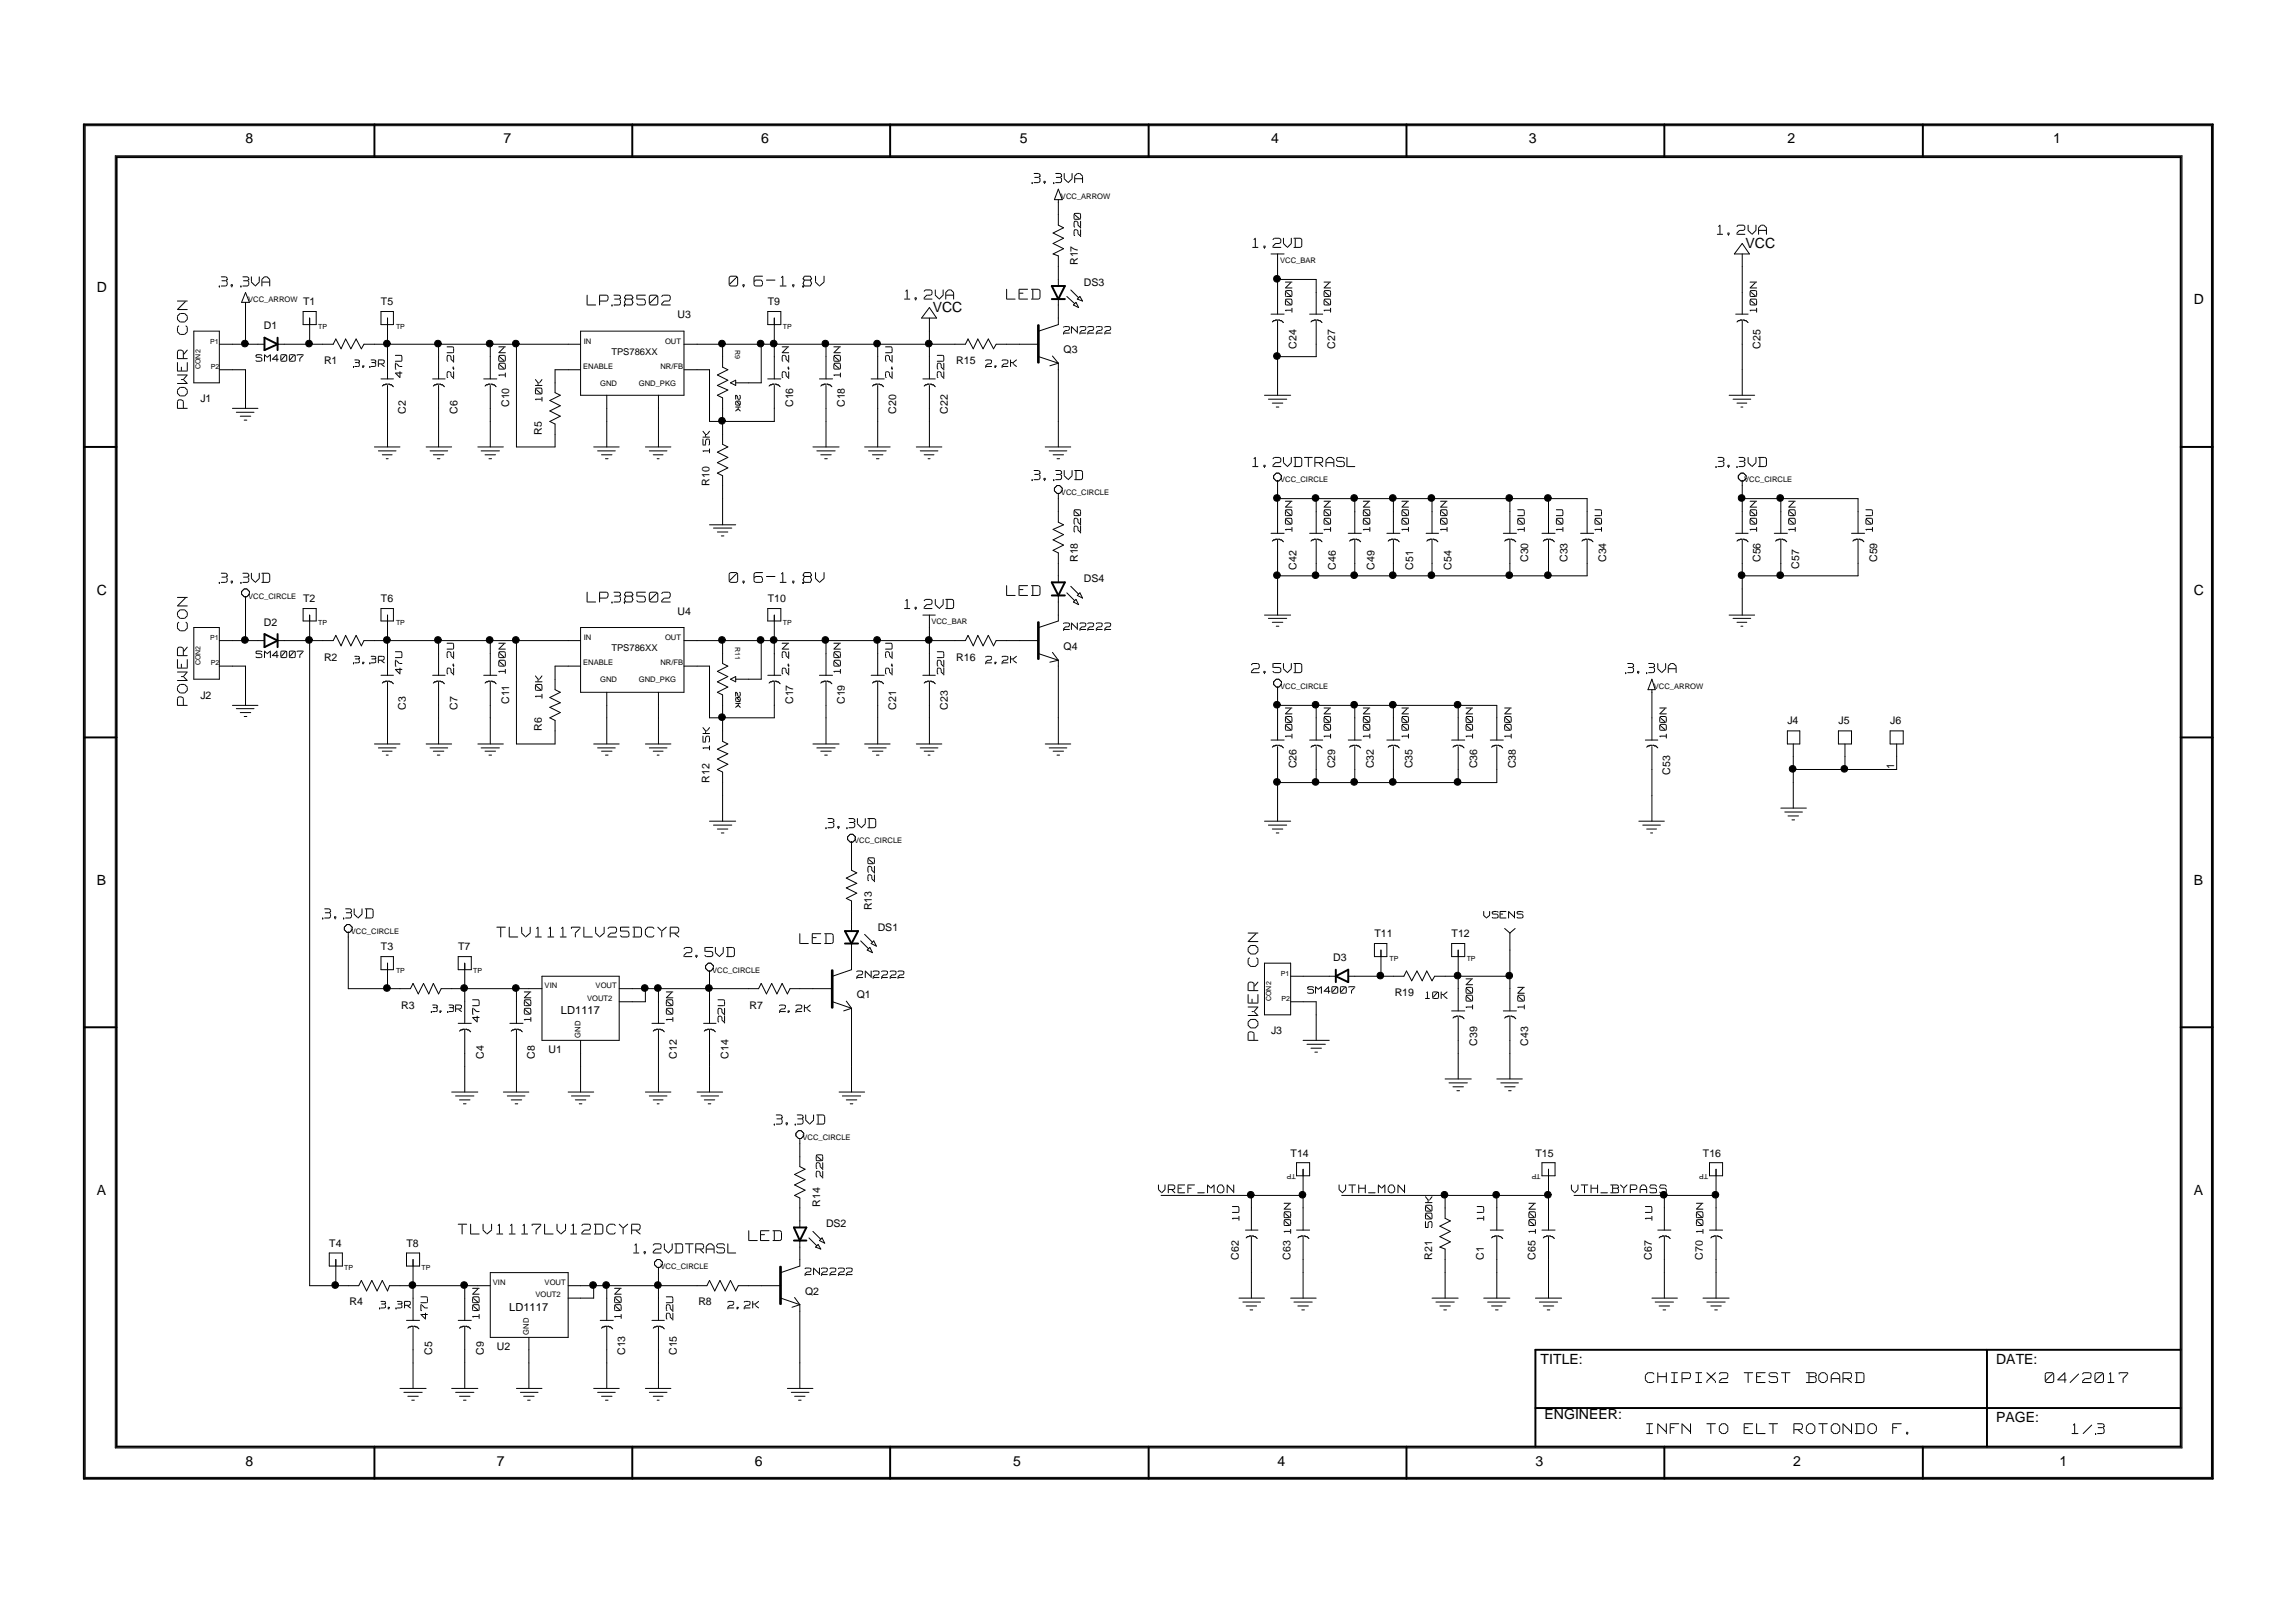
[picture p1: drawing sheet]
<svg xmlns="http://www.w3.org/2000/svg" width="297mm" height="210mm" viewBox="0 0 297 210" stroke-linecap="round" stroke-linejoin="round" font-family="sans-serif">
<defs><g id="words">
<g font-size="2.6" fill="#fff">
<text x="76" y="39.6">LP38502</text>
<text x="94.3" y="37.2">0.6-1.8V</text>
<text x="130.2" y="38.9">LED</text>
<text x="94.3" y="75.5">0.6-1.8V</text>
<text x="130.2" y="77.2">LED</text>
<text x="76" y="78.1">LP38502</text>
<text x="64.3" y="121.4">TLV1117LV25DCYR</text>
<text x="103.5" y="122.3">LED</text>
<text x="59.3" y="159.9">TLV1117LV12DCYR</text>
<text x="96.9" y="160.7">LED</text>
<text x="212.9" y="179.1">CHIPIX2 TEST BOARD</text>
<text x="264.6" y="179.1">04/2017</text>
<text x="213" y="185.7">INFN TO ELT ROTONDO F.</text>
<text x="268.1" y="185.7">1/3</text>
</g>
<g font-size="2.5" fill="#fff">
<text x="24.2" y="52.8" transform="rotate(-90 24.2 52.8)">POWERCON</text>
<text x="24.2" y="91.3" transform="rotate(-90 24.2 91.3)">POWERCON</text>
<text x="162.7" y="134.6" transform="rotate(-90 162.7 134.6)">POWERCON</text>
</g>
<g font-size="2.3" fill="#fff">
<text x="133.5" y="23.7">3.3VA</text>
<text x="162.1" y="32.1">1.2VD</text>
<text x="222.2" y="30.4">1.2VA</text>
<text x="28.4" y="37.1">3.3VA</text>
<text x="117" y="38.8">1.2VA</text>
<text x="133.5" y="62.2">3.3VD</text>
<text x="162.1" y="60.5">1.2VDTRASL</text>
<text x="222" y="60.5">3.3VD</text>
<text x="28.4" y="75.5">3.3VD</text>
<text x="117" y="78.8">1.2VD</text>
<text x="161.9" y="87.1">2.5VD</text>
<text x="210.3" y="87.1">3.3VA</text>
<text x="106.9" y="107.2">3.3VD</text>
<text x="41.8" y="118.9">3.3VD</text>
<text x="88.5" y="123.9">2.5VD</text>
<text x="100.2" y="145.6">3.3VD</text>
<text x="82" y="162.2">1.2VDTRASL</text>
</g>
<g font-size="2" fill="#fff">
<text x="149.9" y="154.5">VREF_MON</text>
<text x="173.2" y="154.5">VTH_MON</text>
<text x="203.3" y="154.5">VTH_BYPASS</text>
</g>
<g font-size="1.8">
<text x="31.8" y="18.6">8</text>
<text x="65.1" y="18.6">7</text>
<text x="98.5" y="18.6">6</text>
<text x="131.9" y="18.6">5</text>
<text x="164.4" y="18.6">4</text>
<text x="197.8" y="18.6">3</text>
<text x="231.2" y="18.6">2</text>
<text x="265.6" y="18.6">1</text>
<text x="225.8" y="32.1">VCC</text>
<text x="12.5" y="37.8">D</text>
<text x="120.7" y="40.4">VCC</text>
<text x="283.8" y="39.4">D</text>
<text x="12.5" y="77">C</text>
<text x="283.8" y="77">C</text>
<text x="12.5" y="114.6">B</text>
<text x="283.8" y="114.6">B</text>
<text x="12.5" y="154.6">A</text>
<text x="283.8" y="154.6">A</text>
<text x="199.3" y="176.5">TITLE:</text>
<text x="258.2" y="176.5">DATE:</text>
<text x="199.8" y="183.7">ENGINEER:</text>
<text x="258.2" y="184">PAGE:</text>
<text x="31.8" y="189.7">8</text>
<text x="64.3" y="189.7">7</text>
<text x="97.6" y="189.7">6</text>
<text x="131.1" y="189.7">5</text>
<text x="165.3" y="189.7">4</text>
<text x="198.6" y="189.7">3</text>
<text x="232" y="189.7">2</text>
<text x="266.5" y="189.7">1</text>
</g>
<g font-size="1.7" fill="#fff">
<text x="33.1" y="46.8">SM4007</text>
<text x="45.7" y="47.5">3.3R</text>
<text x="127.5" y="47.5">2.2K</text>
<text x="137.6" y="43.2">2N2222</text>
<text x="137.6" y="81.5">2N2222</text>
<text x="33.1" y="85.2">SM4007</text>
<text x="45.7" y="85.9">3.3R</text>
<text x="127.5" y="85.9">2.2K</text>
<text x="192" y="118.9">VSENS</text>
<text x="55.8" y="131">3.3R</text>
<text x="100.9" y="131">2.2K</text>
<text x="110.8" y="126.6">2N2222</text>
<text x="169.2" y="128.6">SM4007</text>
<text x="184.4" y="129.3">10K</text>
<text x="104.2" y="165">2N2222</text>
<text x="49.1" y="169.3">3.3R</text>
<text x="94.2" y="169.3">2.2K</text>
</g>
<g font-size="1.6" fill="#fff">
<text x="139.7" y="30.5" transform="rotate(-90 139.7 30.5)">220</text>
<text x="167.1" y="40.4" transform="rotate(-90 167.1 40.4)">100N</text>
<text x="172.1" y="40.4" transform="rotate(-90 172.1 40.4)">100N</text>
<text x="227.2" y="40.4" transform="rotate(-90 227.2 40.4)">100N</text>
<text x="51.9" y="48.9" transform="rotate(-90 51.9 48.9)">47U</text>
<text x="58.6" y="48.9" transform="rotate(-90 58.6 48.9)">2.2U</text>
<text x="65.3" y="48.8" transform="rotate(-90 65.3 48.8)">100N</text>
<text x="102" y="48.9" transform="rotate(-90 102 48.9)">2.2N</text>
<text x="108.6" y="48.8" transform="rotate(-90 108.6 48.8)">100N</text>
<text x="115.3" y="48.9" transform="rotate(-90 115.3 48.9)">2.2U</text>
<text x="122" y="48.9" transform="rotate(-90 122 48.9)">22U</text>
<text x="139.7" y="68.8" transform="rotate(-90 139.7 68.8)">220</text>
<text x="167.1" y="68.8" transform="rotate(-90 167.1 68.8)">100N</text>
<text x="172.1" y="68.8" transform="rotate(-90 172.1 68.8)">100N</text>
<text x="177.1" y="68.8" transform="rotate(-90 177.1 68.8)">100N</text>
<text x="182.1" y="68.8" transform="rotate(-90 182.1 68.8)">100N</text>
<text x="187.1" y="68.8" transform="rotate(-90 187.1 68.8)">100N</text>
<text x="227.2" y="68.8" transform="rotate(-90 227.2 68.8)">100N</text>
<text x="232.2" y="68.8" transform="rotate(-90 232.2 68.8)">100N</text>
<text x="51.9" y="87.2" transform="rotate(-90 51.9 87.2)">47U</text>
<text x="58.6" y="87.2" transform="rotate(-90 58.6 87.2)">2.2U</text>
<text x="65.3" y="87.1" transform="rotate(-90 65.3 87.1)">100N</text>
<text x="102" y="87.2" transform="rotate(-90 102 87.2)">2.2N</text>
<text x="108.6" y="87.1" transform="rotate(-90 108.6 87.1)">100N</text>
<text x="115.3" y="87.2" transform="rotate(-90 115.3 87.2)">2.2U</text>
<text x="122" y="87.2" transform="rotate(-90 122 87.2)">22U</text>
<text x="70" y="90.4" transform="rotate(-90 70 90.4)">10K</text>
<text x="167.1" y="95.5" transform="rotate(-90 167.1 95.5)">100N</text>
<text x="172.1" y="95.5" transform="rotate(-90 172.1 95.5)">100N</text>
<text x="177.1" y="95.5" transform="rotate(-90 177.1 95.5)">100N</text>
<text x="182.1" y="95.5" transform="rotate(-90 182.1 95.5)">100N</text>
<text x="190.4" y="95.5" transform="rotate(-90 190.4 95.5)">100N</text>
<text x="195.4" y="95.5" transform="rotate(-90 195.4 95.5)">100N</text>
<text x="215.5" y="95.5" transform="rotate(-90 215.5 95.5)">100N</text>
<text x="91.7" y="97" transform="rotate(-90 91.7 97)">15K</text>
<text x="113" y="114" transform="rotate(-90 113 114)">220</text>
<text x="190.4" y="130.6" transform="rotate(-90 190.4 130.6)">100N</text>
<text x="61.9" y="132.3" transform="rotate(-90 61.9 132.3)">47U</text>
<text x="68.6" y="132.2" transform="rotate(-90 68.6 132.2)">100N</text>
<text x="87" y="132.2" transform="rotate(-90 87 132.2)">100N</text>
<text x="93.7" y="132.3" transform="rotate(-90 93.7 132.3)">22U</text>
<text x="106.4" y="152.3" transform="rotate(-90 106.4 152.3)">220</text>
<text x="166.9" y="159.6" transform="rotate(-90 166.9 159.6)">100N</text>
<text x="185.2" y="158.8" transform="rotate(-90 185.2 158.8)">500K</text>
<text x="198.6" y="159.6" transform="rotate(-90 198.6 159.6)">100N</text>
<text x="220.2" y="159.6" transform="rotate(-90 220.2 159.6)">100N</text>
<text x="55.2" y="170.7" transform="rotate(-90 55.2 170.7)">47U</text>
<text x="61.9" y="170.6" transform="rotate(-90 61.9 170.6)">100N</text>
<text x="80.3" y="170.6" transform="rotate(-90 80.3 170.6)">100N</text>
<text x="87" y="170.7" transform="rotate(-90 87 170.7)">22U</text>
</g>
<g font-size="1.4">
<text x="139.5" y="34.3" transform="rotate(-90 139.5 34.3)">R17</text>
<text x="39.2" y="39.5">T1</text>
<text x="49.3" y="39.5">T5</text>
<text x="87.6" y="41.2">U3</text>
<text x="99.3" y="39.5">T9</text>
<text x="140.2" y="37">DS3</text>
<text x="34.1" y="42.6">D1</text>
<text x="41.9" y="47.1">R1</text>
<text x="123.7" y="47.1">R15</text>
<text x="137.6" y="45.7">Q3</text>
<text x="167.7" y="45.1" transform="rotate(-90 167.7 45.1)">C24</text>
<text x="172.7" y="45.1" transform="rotate(-90 172.7 45.1)">C27</text>
<text x="227.8" y="45.1" transform="rotate(-90 227.8 45.1)">C25</text>
<text x="25.9" y="52">J1</text>
<text x="52.5" y="53.5" transform="rotate(-90 52.5 53.5)">C2</text>
<text x="59.2" y="53.5" transform="rotate(-90 59.2 53.5)">C6</text>
<text x="65.9" y="52.7" transform="rotate(-90 65.9 52.7)">C10</text>
<text x="102.6" y="52.7" transform="rotate(-90 102.6 52.7)">C16</text>
<text x="109.3" y="52.7" transform="rotate(-90 109.3 52.7)">C18</text>
<text x="115.9" y="53.5" transform="rotate(-90 115.9 53.5)">C20</text>
<text x="122.6" y="53.5" transform="rotate(-90 122.6 53.5)">C22</text>
<text x="70.1" y="56.2" transform="rotate(-90 70.1 56.2)">R5</text>
<text x="91.8" y="62.8" transform="rotate(-90 91.8 62.8)">R10</text>
<text x="39.2" y="77.9">T2</text>
<text x="49.3" y="77.9">T6</text>
<text x="99.3" y="77.9">T10</text>
<text x="139.5" y="72.7" transform="rotate(-90 139.5 72.7)">R18</text>
<text x="140.2" y="75.4">DS4</text>
<text x="167.7" y="73.8" transform="rotate(-90 167.7 73.8)">C42</text>
<text x="172.8" y="73.8" transform="rotate(-90 172.8 73.8)">C46</text>
<text x="177.8" y="73.8" transform="rotate(-90 177.8 73.8)">C49</text>
<text x="182.8" y="73.8" transform="rotate(-90 182.8 73.8)">C51</text>
<text x="187.8" y="73.8" transform="rotate(-90 187.8 73.8)">C54</text>
<text x="197.7" y="72.7" transform="rotate(-90 197.7 72.7)">C30</text>
<text x="202.8" y="72.7" transform="rotate(-90 202.8 72.7)">C33</text>
<text x="207.8" y="72.7" transform="rotate(-90 207.8 72.7)">C34</text>
<text x="227.8" y="72.7" transform="rotate(-90 227.8 72.7)">C56</text>
<text x="232.8" y="73.6" transform="rotate(-90 232.8 73.6)">C57</text>
<text x="242.8" y="72.7" transform="rotate(-90 242.8 72.7)">C59</text>
<text x="34.1" y="81">D2</text>
<text x="87.6" y="79.6">U4</text>
<text x="41.9" y="85.5">R2</text>
<text x="123.7" y="85.5">R16</text>
<text x="137.6" y="84.2">Q4</text>
<text x="25.9" y="90.4">J2</text>
<text x="52.5" y="91.9" transform="rotate(-90 52.5 91.9)">C3</text>
<text x="59.2" y="91.9" transform="rotate(-90 59.2 91.9)">C7</text>
<text x="65.9" y="91.1" transform="rotate(-90 65.9 91.1)">C11</text>
<text x="70.1" y="94.6" transform="rotate(-90 70.1 94.6)">R6</text>
<text x="102.6" y="91.1" transform="rotate(-90 102.6 91.1)">C17</text>
<text x="109.3" y="91.1" transform="rotate(-90 109.3 91.1)">C19</text>
<text x="115.9" y="91.9" transform="rotate(-90 115.9 91.9)">C21</text>
<text x="122.6" y="91.9" transform="rotate(-90 122.6 91.9)">C23</text>
<text x="231.2" y="93.7">J4</text>
<text x="237.8" y="93.7">J5</text>
<text x="244.5" y="93.7">J6</text>
<text x="91.8" y="101.3" transform="rotate(-90 91.8 101.3)">R12</text>
<text x="167.7" y="99.4" transform="rotate(-90 167.7 99.4)">C26</text>
<text x="172.7" y="99.4" transform="rotate(-90 172.7 99.4)">C29</text>
<text x="177.7" y="99.4" transform="rotate(-90 177.7 99.4)">C32</text>
<text x="182.7" y="99.4" transform="rotate(-90 182.7 99.4)">C35</text>
<text x="191.1" y="99.4" transform="rotate(-90 191.1 99.4)">C36</text>
<text x="196.1" y="99.4" transform="rotate(-90 196.1 99.4)">C38</text>
<text x="216.1" y="100.3" transform="rotate(-90 216.1 100.3)">C53</text>
<text x="245" y="99.5" transform="rotate(-90 245 99.5)">1</text>
<text x="112.8" y="117.8" transform="rotate(-90 112.8 117.8)">R13</text>
<text x="49.3" y="122.9">T3</text>
<text x="59.3" y="122.9">T7</text>
<text x="113.6" y="120.5">DS1</text>
<text x="172.5" y="124.4">D3</text>
<text x="177.8" y="121.3">T11</text>
<text x="187.8" y="121.3">T12</text>
<text x="51.9" y="130.6">R3</text>
<text x="72.6" y="131.2">LD1117</text>
<text x="97" y="130.6">R7</text>
<text x="110.8" y="129.2">Q1</text>
<text x="180.4" y="128.9">R19</text>
<text x="62.6" y="137" transform="rotate(-90 62.6 137)">C4</text>
<text x="69.2" y="137" transform="rotate(-90 69.2 137)">C8</text>
<text x="71" y="136.3">U1</text>
<text x="87.6" y="137" transform="rotate(-90 87.6 137)">C12</text>
<text x="94.2" y="137" transform="rotate(-90 94.2 137)">C14</text>
<text x="164.4" y="133.8">J3</text>
<text x="191.1" y="135.3" transform="rotate(-90 191.1 135.3)">C39</text>
<text x="197.7" y="135.3" transform="rotate(-90 197.7 135.3)">C43</text>
<text x="167" y="149.7">T14</text>
<text x="198.6" y="149.7">T15</text>
<text x="220.3" y="149.7">T16</text>
<text x="42.6" y="161.4">T4</text>
<text x="52.6" y="161.4">T8</text>
<text x="106.1" y="156.1" transform="rotate(-90 106.1 156.1)">R14</text>
<text x="106.9" y="158.8">DS2</text>
<text x="104.2" y="167.6">Q2</text>
<text x="160.3" y="163" transform="rotate(-90 160.3 163)">C62</text>
<text x="167" y="163" transform="rotate(-90 167 163)">C63</text>
<text x="185.3" y="163" transform="rotate(-90 185.3 163)">R21</text>
<text x="192" y="163" transform="rotate(-90 192 163)">C1</text>
<text x="198.6" y="163" transform="rotate(-90 198.6 163)">C65</text>
<text x="213.7" y="163" transform="rotate(-90 213.7 163)">C67</text>
<text x="220.3" y="163" transform="rotate(-90 220.3 163)">C70</text>
<text x="45.2" y="168.9">R4</text>
<text x="65.9" y="169.6">LD1117</text>
<text x="90.4" y="168.9">R8</text>
<text x="55.9" y="175.4" transform="rotate(-90 55.9 175.4)">C5</text>
<text x="62.6" y="175.4" transform="rotate(-90 62.6 175.4)">C9</text>
<text x="64.3" y="174.7">U2</text>
<text x="80.9" y="175.4" transform="rotate(-90 80.9 175.4)">C13</text>
<text x="87.6" y="175.4" transform="rotate(-90 87.6 175.4)">C15</text>
</g>
<g font-size="1.3" fill="#fff">
<text x="69.8" y="51.9" transform="rotate(-90 69.8 51.9)">10K</text>
<text x="91.5" y="58.6" transform="rotate(-90 91.5 58.6)">15K</text>
<text x="196.9" y="68.8" transform="rotate(-90 196.9 68.8)">10U</text>
<text x="201.9" y="68.8" transform="rotate(-90 201.9 68.8)">10U</text>
<text x="206.9" y="68.8" transform="rotate(-90 206.9 68.8)">10U</text>
<text x="241.9" y="68.8" transform="rotate(-90 241.9 68.8)">10U</text>
<text x="196.9" y="130.6" transform="rotate(-90 196.9 130.6)">10N</text>
<text x="159.9" y="157.9" transform="rotate(-90 159.9 157.9)">1U</text>
<text x="191.6" y="157.9" transform="rotate(-90 191.6 157.9)">1U</text>
<text x="213.4" y="157.9" transform="rotate(-90 213.4 157.9)">1U</text>
</g>
<g font-size="1.2">
<text x="79.1" y="45.9">TPS786XX</text>
<text x="79.1" y="84.3">TPS786XX</text>
</g>
<g font-size="1.1" fill="#fff">
<text x="95.2" y="51.2" transform="rotate(90 95.2 51.2)">20K</text>
<text x="95.2" y="89.6" transform="rotate(90 95.2 89.6)">20K</text>
</g>
<g font-size="1">
<text x="137.3" y="25.8">VCC_ARROW</text>
<text x="165.6" y="34">VCC_BAR</text>
<text x="32.1" y="39">VCC_ARROW</text>
<text x="75.5" y="47.8">ENABLE</text>
<text x="75.5" y="44.5">IN</text>
<text x="85.4" y="47.8">NR/FB</text>
<text x="86" y="44.5">OUT</text>
<text x="77.7" y="50">GND</text>
<text x="82.6" y="50">GND_PKG</text>
<text x="137.3" y="64.1">VCC_CIRCLE</text>
<text x="165.6" y="62.4">VCC_CIRCLE</text>
<text x="225.6" y="62.4">VCC_CIRCLE</text>
<text x="32.1" y="77.5">VCC_CIRCLE</text>
<text x="75.5" y="82.8">IN</text>
<text x="86" y="82.8">OUT</text>
<text x="120.5" y="80.8">VCC_BAR</text>
<text x="75.5" y="86.1">ENABLE</text>
<text x="77.7" y="88.3">GND</text>
<text x="82.6" y="88.3">GND_PKG</text>
<text x="85.4" y="86.1">NR/FB</text>
<text x="165.6" y="89.2">VCC_CIRCLE</text>
<text x="214" y="89.2">VCC_ARROW</text>
<text x="110.5" y="109.1">VCC_CIRCLE</text>
<text x="45.4" y="120.8">VCC_CIRCLE</text>
<text x="92.1" y="125.9">VCC_CIRCLE</text>
<text x="70.5" y="127.9">VIN</text>
<text x="76" y="129.6">VOUT2</text>
<text x="77.1" y="127.9">VOUT</text>
<text x="75.1" y="134.3" transform="rotate(-90 75.1 134.3)">GND</text>
<text x="103.8" y="147.6">VCC_CIRCLE</text>
<text x="63.8" y="166.3">VIN</text>
<text x="69.3" y="167.9">VOUT2</text>
<text x="70.5" y="166.3">VOUT</text>
<text x="85.4" y="164.3">VCC_CIRCLE</text>
<text x="68.4" y="172.7" transform="rotate(-90 68.4 172.7)">GND</text>
</g>
<g font-size=".9">
<text x="25.9" y="47.8" transform="rotate(-90 25.9 47.8)">CON2</text>
<text x="27.2" y="44.5">P1</text>
<text x="27.3" y="47.8">P2</text>
<text x="41.2" y="42.5">TP</text>
<text x="51.2" y="42.5">TP</text>
<text x="95.1" y="45.3" transform="rotate(90 95.1 45.3)">R9</text>
<text x="101.3" y="42.5">TP</text>
<text x="27.2" y="82.8">P1</text>
<text x="41.2" y="80.9">TP</text>
<text x="51.2" y="80.9">TP</text>
<text x="95.1" y="83.7" transform="rotate(90 95.1 83.7)">R11</text>
<text x="101.3" y="80.9">TP</text>
<text x="25.9" y="86.1" transform="rotate(-90 25.9 86.1)">CON2</text>
<text x="27.3" y="86.1">P2</text>
<text x="51.2" y="125.9">TP</text>
<text x="61.2" y="125.9">TP</text>
<text x="179.8" y="124.3">TP</text>
<text x="189.8" y="124.3">TP</text>
<text x="164.4" y="129.6" transform="rotate(-90 164.4 129.6)">CON2</text>
<text x="165.7" y="126.3">P1</text>
<text x="165.8" y="129.6">P2</text>
<text x="167.7" y="151.9" transform="rotate(180 167.7 151.9)">TP</text>
<text x="199.3" y="151.9" transform="rotate(180 199.3 151.9)">TP</text>
<text x="221" y="151.9" transform="rotate(180 221 151.9)">TP</text>
<text x="44.5" y="164.4">TP</text>
<text x="54.5" y="164.4">TP</text>
</g>
</g></defs>
<g fill="none" stroke="#000" stroke-width=".25">
<path d="M10.8 16.1h275.5v175.3h-275.5zM48.4 16.1v4.2M81.8 16.1v4.2M115.2 16.1v4.2M148.6 16.1v4.2M182 16.1v4.2M215.3 16.1v4.2M248.8 16.1v4.2M15.1 20.3h267v166.9h-267zM136.1 37h1.7l-.9 1.7zM136.1 38.7h1.7M10.8 57.8h4.3"/>
<path d="M34.2 43.7l1.7 .8-1.7 .8zM35.9 43.7v1.6M134.3 42.1v4.8M134.4 42.1v4.8M282.1 57.8h4.2M136.1 75.4h1.7l-.9 1.7zM136.1 77.1h1.7M10.8 95.4h4.3M34.2 82.1l1.7 .8-1.7 .8zM35.9 82.1v1.6M134.3 80.5v4.8M134.4 80.5v4.8"/>
<path d="M282.1 95.4h4.2M10.8 132.9h4.3M107.6 125.6v4.8M107.7 125.6v4.8M109.3 120.5h1.7l-.8 1.6zM109.3 122.1h1.7M172.8 125.5v1.6M172.8 126.3l1.6-.8v1.6zM282.1 132.9h4.2M102.7 158.8h1.6l-.8 1.7zM100.9 163.9v4.9M101 163.9v4.9"/>
<path d="M102.7 160.5h1.6M257.1 174.7v12.5M282.1 174.7h-83.5v12.5M48.4 187.2v4.2M81.8 187.2v4.2M115.2 187.2v4.2M148.6 187.2v4.2M182 187.2v4.2M198.6 182.2h83.5M215.3 187.2v4.2M248.8 187.2v4.2"/>
</g>
<g fill="none" stroke="#000" stroke-width=".13">
<path d="M11 16.3h275.1v174.9h-275.1zM14.9 20.2h267.4v167.2h-267.4zM23 39h1.2M24 39l-1 1.1M28.4 37h.1M28.6 35.8h.5M28.6 37h.5M28.7 36.3h.4M29.2 35.8l.2 .2M29.3 36.4l.1 .1M29.4 36.1h.1M29.4 36.6v.2"/>
<path d="M29.4 36.2l-.2 .1M29.4 36.8l-.2 .2M29.9 36.9v.1M29.9 36.8h.1M30 37h.1M30.1 36.8v.2M31.2 37h.1M31.4 35.8h.5M31.4 37h.5M31.5 36.3h.4M31.8 39.1v5.4M31.8 37.9l.5 1.2h-1z"/>
<path d="M32 35.8l.2 .2M32.1 36.4l.1 .1M32.2 36.1h.1M32.2 36.6v.2M32.2 36.8l-.2 .2M32.2 36.2l-.2 .1M32.5 35.8v.6M32.5 36.5l.4 .4M33.5 35.8v.6M33.5 36.5l-.5 .5M33.9 36.2v.8M34 36.5h.8"/>
<path d="M34.2 35.8l-.3 .4M34.3 35.8h.2M34.6 35.8l.3 .4M34.9 36.2v.8M76 38.2v1.3M76 39.5h1.1M77.6 38.2h.8M77.6 38.3v1.2M77.7 39h.7M78.5 38.2l.2 .2M78.7 38.7l-.2 .3M78.7 38.5v.1"/>
<path d="M79.2 39.5h.1M79.4 38.2h.6M79.4 39.5h.6M79.5 38.7h.5M80.1 38.2l.2 .2M80.2 38.8l.1 .2M80.3 38.5h.1M80.3 39v.2M80.3 39.3l-.2 .2M80.3 38.5l-.2 .2M80.8 39.5h.1M81 38.2l-.2 .3 .2 .2-.2 .4 .2 .4"/>
<path d="M81 38.2h.6M81 39.5h.6M81 38.7h.6M81.7 38.2l.2 .3-.2 .2 .2 .4-.2 .4M82.4 39.3l.2 .2M82.4 38.2v.5M82.5 38.2h1M82.5 38.7h.7M82.6 39.5h.6M83.3 38.7l.2 .3M83.5 39.3l-.2 .2M83.5 39v.2"/>
<path d="M84 39.3l.2 .2M84 38.5v.7M84.2 38.2l-.2 .2M84.3 38.2h.5M84.3 39.5h.5M84.8 38.5l-.7 .7M84.9 38.4h.1M84.9 38.2l.2 .2M85.1 39.3l-.2 .2M85.1 38.5v.7M85.6 39.4v.1M85.7 39.5h1"/>
<path d="M85.8 38.2l-.2 .2M85.9 38.2h.6M85.9 39l-.3 .3M86 39h.5M86.5 38.2l.2 .2M86.7 38.5v.1M86.7 38.7l-.2 .3M94.3 36.8l.2 .2M94.3 36v.8M94.5 35.7l-.2 .2M94.6 37h.6M94.6 35.7h.6"/>
<path d="M95.2 36l-.8 .8M95.3 35.9h.1M95.3 35.7l.1 .2M95.4 36v.8M95.4 36.8l-.1 .2M96.1 36.8h.1M96.1 36.9v.1M96.2 37h.1M96.3 36.8v.2M97.5 36.8l.2 .2M97.5 36v.8M97.7 36.2l-.1 .2"/>
<path d="M97.7 35.7l-.2 .2M97.8 37h.6M97.8 35.7h.8M97.8 36.2h.6M98.5 36.2l.1 .3M98.6 36.6v.2M98.6 36.8l-.1 .2M99.2 36.2h1.1M100.9 37h.8M101.3 35.7l-.2 .2M101.3 35.8v1.1M102.5 36.8h.1"/>
<path d="M102.5 36.9v.1M102.6 37h.1M102.7 36.8v.2M103.9 37h.1M104.1 35.7l-.2 .4 .2 .1-.2 .5 .2 .3M104.2 37h.5M104.2 35.7h.5M104.2 36.2h.5M104.8 35.7l.2 .4-.2 .1 .2 .5-.2 .3M105.5 35.7v.7M105.5 36.5l.4 .4M106.6 35.7v.7"/>
<path d="M106.6 36.5l-.6 .5M117 38.7h.7M117.4 37.5l-.2 .2M117.4 37.6v1M118.4 38.5h.1M118.4 38.6v.1M118.5 38.7h.1M118.5 38.5v.2M119.6 38.6v.1M119.6 38.7h1M119.7 37.5l-.1 .2M119.8 37.5h.5"/>
<path d="M119.9 38.2l-.3 .3M120 38.2h.3M120.2 39.8l1 1.4h-2zM120.4 37.5l.2 .2M120.6 37.8v.1M120.6 38l-.2 .2M121 38.2l.4 .4M121 37.5v.6M122 38.2l-.5 .5M122 37.5v.6M122.4 37.9v.8M122.4 38.2h.9"/>
<path d="M122.7 37.5l-.3 .4M122.8 37.5h.1M123 37.5l.4 .4M123.4 37.9v.8M130.2 37.4v1.3M130.3 38.7h1M131.8 37.5v1.2M131.8 37.4h1.1M131.9 38.7h1M131.9 37.9h.4M133.4 38.7h.9M133.4 37.4h.9"/>
<path d="M133.5 23.6h.1M133.6 37.5v1.1M133.8 22.4h.5M133.8 23.6h.5M133.9 23h.4M134.4 22.4l.1 .2M134.4 37.4l.1 .2M134.5 23v.1M134.5 22.7h.1M134.5 23.2v.2M134.5 37.7v.8M134.5 23.5l-.1 .1"/>
<path d="M134.5 22.8l-.1 .2M134.5 38.5l-.1 .2M135.1 23.5v.1M135.1 23.5h.1M135.1 23.6h.1M135.2 23.5v.1M136.3 23.6h.1M136.6 22.4h.5M136.6 23.6h.5M136.7 23h.4M136.9 25.8v3.3l.7 .4-1.4 .7 1.4 .6-1.4 .7 1.4 .7-1.4 .7 .7 .2v3.9M136.9 38.7v3.3l-2.5 .9"/>
<path d="M136.9 24.5l.5 1.3h-1zM137.2 22.4l.1 .2M137.3 23v.1M137.3 22.7h.1M137.3 23.2v.2M137.3 23.5l-.1 .1M137.3 22.8l-.1 .2M137.7 22.4v.6M137.7 23.1l.4 .4M138 38.4l1 .9M138.5 37.5l1 1M138.7 22.4v.6"/>
<path d="M138.7 23.1l-.5 .5M139 27.9v.3M139 28.9v.3M139 30v.3M139 28.3v.1M139 29.3v.1M139 30.4v.1M139 22.9v.7M139 27.7v.1M139 27.6v.2M139 28.6v.2M139 29.7v.2"/>
<path d="M139.1 27.9l.5 .4M139.1 27.6h.5M139.1 28.4h.5M139.1 28.6h.1M139.1 29.7h.1M139.1 23.1h.9M139.2 39.1l.3 .7-.6-.3zM139.3 28.6l.2 .2M139.3 29.7l.2 .2M139.4 38.7l.3-.3 .4 .6zM139.4 22.4l-.4 .4M139.5 28.9v.2"/>
<path d="M139.5 30v.2M139.5 29.1l.2 .3M139.5 30.2l.2 .3M139.5 22.4h.1M139.7 27.6l.1 .2M139.7 22.4l.4 .4M139.8 29.4h.1M139.8 30.5h.1M139.8 28.3l-.1 .1M139.8 27.9v.3M139.8 28.6v.7M139.8 29.7v.7"/>
<path d="M140.1 22.9v.7M162.1 32h.6M162.4 30.8l-.2 .2M162.4 30.9v1M163.5 31.9v.1M163.5 31.8h.1M163.6 32h.1M163.7 31.8v.2M164.4 32.9h1.7M164.7 31.9v.1M164.8 32h.9M164.9 30.8l-.2 .2"/>
<path d="M164.9 30.8h.6M165 31.5l-.3 .3M165.1 31.5h.4M165.3 32.9v7.8M165.3 36.2h5v4.5M165.5 30.8l.2 .2M165.7 31.1v.2M165.7 31.3l-.2 .2M166 30.8v.6M166 31.5l.5 .4M166.3 37.9v.3M166.3 39v.3"/>
<path d="M166.3 38.3l.1 .1M166.3 39.4l.1 .1M166.3 36.5h.8M166.4 37.7v.1M166.4 38.8v.1M166.4 37.6l-.1 .2M166.4 38.7l-.1 .2M166.4 37.3h.7M166.5 38.4h.5M166.5 39.5h.5M166.5 38.7h.5M166.5 37.6h.5"/>
<path d="M166.5 37.9l.5 .4M166.5 39l.5 .4M167 36.6l-.7 .7M167.1 31.5l-.5 .5M167.1 30.8v.6M167.1 37.6v.2M167.1 38.7v.2M167.1 37.9v.3M167.1 39v.3M167.1 39.9v.5M167.1 38.3v.1M167.1 39.4v.1"/>
<path d="M167.4 30.8h.8M167.4 32h.8M167.6 30.9v1M168.2 30.8l.2 .2M168.4 31.1v.7M168.4 31.8l-.2 .2M171.3 37.9v.3M171.3 39v.3M171.3 38.3l.1 .1M171.3 39.4l.1 .1M171.3 36.5h.8M171.4 37.7v.1"/>
<path d="M171.4 38.8v.1M171.4 37.6l-.1 .2M171.4 38.7l-.1 .2M171.4 37.3h.7M171.5 38.4h.5M171.5 39.5h.5M171.5 38.7h.5M171.5 37.6h.5M171.5 37.9l.5 .4M171.5 39l.5 .4M172 36.6l-.7 .7M172.1 37.6v.2"/>
<path d="M172.1 38.7v.2M172.1 37.9v.3M172.1 39v.3M172.1 39.9v.5M172.1 38.3v.1M172.1 39.4v.1M222.2 30.3h.7M222.5 29.1l-.2 .2M222.5 29.2v1M223.5 30.2h.1M223.5 30.2v.1M223.6 30.3h.1"/>
<path d="M223.7 30.2v.1M224.7 30.2v.1M224.8 30.3h.9M224.9 29.1l-.2 .2M225 29.1h.5M225.1 29.8l-.4 .4M225.1 29.8h.4M225.4 32.9v7.8M225.4 31.5l.9 1.4h-1.9zM225.6 29.1l.1 .2M225.7 29.4v.2M225.7 29.6l-.1 .2"/>
<path d="M226.2 29.8l.4 .4M226.2 29.1v.6M226.4 37.9v.3M226.4 39v.3M226.4 38.3l.1 .1M226.4 39.4l.1 .1M226.4 36.5h.9M226.5 37.7v.1M226.5 38.8v.1M226.5 37.6l-.1 .2M226.5 38.7l-.1 .2M226.5 37.3h.8"/>
<path d="M226.6 38.4h.5M226.6 39.5h.5M226.6 38.7h.5M226.6 37.9l.5 .4M226.6 37.6h.5M226.6 39l.5 .4M227.1 36.6l-.7 .7M227.2 29.8l-.5 .5M227.2 29.1v.6M227.2 37.6l.1 .2M227.2 38.7l.1 .2M227.3 37.9v.3"/>
<path d="M227.3 39v.3M227.3 39.9v.5M227.3 38.3l-.1 .1M227.3 39.4l-.1 .1M227.5 29.6v.7M227.6 29.8h.8M227.9 29.1l-.4 .4M227.9 29.1h.2M228.2 29.1l.3 .4M228.5 29.6v.7M23 41v.2M23 42.4v.5"/>
<path d="M23 45.6v.8M23 46.9v1.1M23 50.6v.2M23 52v.8M23 48.5h1.1M23 41.3l.3 .4M23 42.9l.3 .4M23 50.9l.3 .3M23 49.6h1.1M23 52.8h1.2M23 40.1h1.2M23 46.4h1.2"/>
<path d="M23 48h1.2M23.1 42.2l-.1 .1M23.1 45.3l-.1 .2M23.1 51.7l-.1 .2M23.2 45.3h.2M23.2 51.7h.2M23.3 40.6l-.3 .3M23.3 50.1l-.3 .4M23.4 40.6h.4M23.4 41.7h.4M23.4 43.3h.4M23.4 50.1h.4"/>
<path d="M23.4 51.2h.4M23.5 47.5v.4M23.5 45.3l.2 .2M23.5 49.1h.1M23.5 51.7l.2 .2M23.7 45.6v.7M23.7 52v.8M23.8 49.2l.4 .4M23.9 50.1l.3 .4M23.9 40.6l.3 .3M24.1 42.2l.1 .1M24.2 41v.2"/>
<path d="M24.2 42.4v.5M24.2 46.9v1M24.2 50.6v.2M24.2 41.3l-.3 .4M24.2 42.9l-.3 .4M24.2 45.3l-.4 .5M24.2 50.9l-.3 .3M24.2 48.5l-.5 .6M25.1 42.9h3.3v6.6h-3.3zM28.4 47.8h3.4v5M28.4 44.5h5.8M30.1 52.8h3.3"/>
<path d="M30.6 53.4h2.3M31.1 53.9h1.3M31.6 54.4h.3M33.1 46v.1M33.1 46.2h.1M33.1 46.7h.1M33.2 45.9h.1M33.3 46.7h.3M33.3 45.9h.3M33.3 46.2h.3M33.7 45.9l.2 .1M33.7 46.2l.2 .2"/>
<path d="M33.9 46.5v.1M33.9 46.7h-.2M34.2 45.9l.3 .3M34.2 46v.7M35 45.9l-.4 .3M35 46v.7M35.3 46.5h.7M35.8 46v.7M35.8 45.9l-.6 .6M35.9 44.5h7.2l.3-.6 .7 1.2 .6-1.2 .7 1.2 .7-1.2 .6 1.2 .4-.6h28M36.3 46.1v.5M36.3 46.7h.1"/>
<path d="M36.4 45.9l-.1 .1M36.5 46.7h.3M36.5 45.9h.3M36.8 46.1l-.4 .5M36.9 46h.1M36.9 45.9l.2 .1M37.1 46.1v.5M37.1 46.7h-.2M37.4 46.1v.5M37.4 46.7h.1M37.5 45.9l-.1 .1M37.6 46.7h.3"/>
<path d="M37.6 45.9h.3M37.9 46.1l-.4 .5M38 46h.1M38 45.9l.2 .1M38.2 46.1v.5M38.2 46.7h-.2M38.5 45.9v.1M38.5 45.9h.6M38.8 46.5v.2M39.1 46.1l-.3 .3M39.2 40.3h1.7v1.7h-1.7zM39.2 45.9v.1"/>
<path d="M40.1 41.2v3.3M45.7 47.4h.1M45.9 47.4h.3M45.9 46.6h.3M46 46.9h.2M46.3 46.6l.2 .1M46.4 47l.1 .1M46.5 46.7h.1M46.5 47.2v.1M46.5 47.3l-.2 .1M46.5 46.8l-.2 .1M46.9 47.4h.1"/>
<path d="M46.9 47.3h.1M47 47.4h.1M47.1 47.3v.1M47.8 47.4h.1M48 47.4h.4M48 46.6h.4M48.1 46.9h.3M48.4 46.6l.2 .1M48.4 57.8h3.3M48.5 47l.1 .1M48.6 46.7h.1M48.6 47.2v.1"/>
<path d="M48.6 47.3l-.2 .1M48.6 46.8l-.2 .1M48.9 46.6h.6M48.9 58.3h2.3M48.9 46.7v.7M49 47.1h.5M49.3 49h1.6M49.3 40.3h1.6v1.7h-1.6zM49.4 47.2l.3 .2M49.5 58.9h1.2M49.5 46.6l.2 .1M49.7 46.7v.1"/>
<path d="M49.7 46.9l-.2 .2M50 59.4h.2M50.1 49.7l-.5 .1-.1 .2M50.1 41.2v7.8M50.1 49.9v7.9M50.2 49.7l.4 .1 .3 .3M51.2 46h.6M51.2 46.7h.6M51.2 47h.1M51.2 47.1v.6M51.2 47.8h.1M51.2 48.3l.5 .6"/>
<path d="M51.2 48.3h.8M51.3 47.1l.4 .3M51.7 47.4h.3M51.7 48.1v.7M51.9 46l.1 .2M52 46.2v.4M52 46.7h-.1M55.1 57.8h3.3M55.6 58.3h2.3M56 49h1.6M56.1 58.9h1.3M56.6 59.4h.3"/>
<path d="M56.7 49.7l-.5 .1-.1 .2M56.7 44.5v4.5M56.7 49.9v7.9M56.8 49.7l.4 .1 .3 .3M57.8 44.9h.7M57.8 45.6h.7M57.8 46.2v.4M57.8 48.4v.3M57.8 46.7h.1M57.8 48.8l.1 .1M57.9 46l-.1 .2M57.9 48.1l-.1 .2"/>
<path d="M58 46h.1M58 48.1h.1M58.2 46l.1 .2M58.2 48.1l.1 .2M58.3 46.2v.2M58.3 48.4v.1M58.3 46.5l.3 .2M58.3 48.6l.3 .3M58.6 47.5h.1M58.6 47.6v.1M58.6 44.9l.1 .2M58.7 46.7h.1"/>
<path d="M58.7 47.7h.1M58.7 47.6h.1M58.7 48.9h.1M58.7 45.1v.4M58.7 46v.7M58.7 48.1v.7M58.7 45.6h-.1M61.8 57.8h3.3M62.2 58.3h2.4M62.6 49h1.7M62.8 58.9h1.3M63.3 59.4h.3"/>
<path d="M63.4 49.7l-.5 .1-.1 .2M63.4 44.5v4.5M63.4 49.9v7.9M63.5 49.7l.4 .1 .3 .3M64.5 46.2v.4M64.5 47.3v.3M64.5 44.9h.9M64.5 46.7h.1M64.5 47.7l.1 .1M64.5 48.5l.1 .1M64.6 46.1v.1M64.6 47.1v.1"/>
<path d="M64.6 48.5h.7M64.6 45.6h.8M64.6 46l-.1 .2M64.6 47l-.1 .2M64.7 46h.5M64.7 46.7h.5M64.7 47h.5M64.7 47.8h.5M64.7 46.2l.5 .5M64.7 47.3l.5 .4M65.2 45l-.7 .6M65.3 46l.1 .2"/>
<path d="M65.3 47l.1 .2M65.4 46.2v.4M65.4 47.3v.3M65.4 48.3v.5M65.4 46.7h-.1M65.4 47.7l-.1 .1M66.8 44.5v13.3h5v-2.9l-.7-.4 1.4-.6-1.4-.7 1.4-.7-1.4-.7 1.4-.6-.7-.4v-3h3.3M69.3 50.5v.3M69.3 49.1l.3 .4M69.3 50.9l.1 .1M69.3 51.7h.1M69.3 49.9h.8"/>
<path d="M69.4 50.3v.1M69.4 50.2l-.1 .2M69.4 51.7h.6M69.4 50.5l.5 .4M69.4 50.2h.5M69.4 51h.5M69.6 49.6v.2M69.7 49.5h.1M70 50.2l.1 .2M70.1 50.5v.3M70.1 51.4v.5M70.1 49.1l-.2 .4"/>
<path d="M70.1 50.9l-.1 .1M75.1 42.9h13.4v8.3h-13.4zM76.8 57.8h3.3M77.3 58.3h2.3M77.8 58.9h1.4M78.3 59.4h.4M78.5 51.2v6.6M83.5 57.8h3.3M84 58.3h2.3M84.5 58.9h1.3M85 59.4h.3M85.2 51.2v6.6"/>
<path d="M88.5 47.8h3.3v6.7h8.4v-4.6M88.5 44.5h36.4l.3-.6 .7 1.2 .6-1.2 .7 1.2 .7-1.2 .6 1.2 .4-.6h5.5M90.9 56.8v.7M90.9 55.8l.4 .4M90.9 57.6h.4M90.9 58.3l.1 .1M90.9 56.6h.9M91 58.3h.7M91.3 56.3v.2M91.3 57.1v.4M91.4 56.2h.1M91.5 56.8l-.2 .2"/>
<path d="M91.5 56.8h.1M91.7 56.8l.1 .2M91.8 57.1v.3M91.8 58.1v.5M91.8 55.8l-.3 .3M91.8 57.5l-.1 .1M93.5 44.5v3l.7 .3-1.4 .7 1.4 .7-1.4 .7 1.4 .6-1.4 .7 .7 .3v6l.7 .3-1.4 .7 1.4 .7-1.4 .7 1.4 .6-1.4 .7 .7 .4v6.3M94.5 49.5l.7-.3v.7zM95.2 51.2h.1M95.2 52.7h.6M95.2 51.2v.5M95.2 52.1v.2"/>
<path d="M95.2 52.3l.1 .1M95.3 51.9l-.1 .1M95.3 51.2l.1 .1M95.3 53l-.1 .2M95.3 52l.3 .3M95.3 52.4h.3M95.3 51.9h.3M95.4 52.9h.1M95.4 51.6l.1 .1M95.4 51.4v.1M95.5 52.9l.3 .3M95.5 52.8h.1"/>
<path d="M95.6 51.7h.1M95.7 52.3h.1M95.7 51.9l.1 .1M95.7 51.2h.1M95.8 52.3l-.1 .1M95.8 51.3v.2M95.8 52.1v.2M95.8 51.6l-.1 .1M98.5 44.5v5h-3.3M99.3 49h1.7M99.3 40.3h1.7v1.7h-1.7zM100.2 49.7l-.5 .1-.2 .2"/>
<path d="M100.2 41.2v7.8M100.3 49.7l.4 .1 .2 .3M101.2 44.9h.8M101.2 46.7h.1M101.2 46.2v.4M101.2 48.4v.3M101.2 48.8l.1 .1M101.3 45.6h.7M101.3 46l-.1 .2M101.3 48.1l-.1 .2M101.4 46h.1M101.4 48.1h.1"/>
<path d="M101.5 46l.2 .2M101.5 48.1l.2 .2M101.7 46.2v.2M101.7 48.4v.1M101.7 46.5l.3 .2M101.7 48.6l.3 .3M101.9 45l-.7 .6M102 47.5h.1M102 47.6v.1M102 46.7h.1M102 47.7h.1M102 47.6h.1"/>
<path d="M102 48.9h.1M102 46v.7M102 48.1v.7M105.2 57.8h3.4M105.7 58.3h2.3M106 49h1.7M106.2 58.9h1.3M106.7 59.4h.3M106.9 49.7l-.5 .1-.2 .2M106.9 44.5v4.5M106.9 49.9v7.9M106.9 49.7l.5 .1 .2 .3"/>
<path d="M107.9 46.2v.4M107.9 47.3v.3M107.9 46.7h.1M107.9 47.7l.1 .1M107.9 48.5l.1 .1M107.9 44.9h.8M108 46.1v.1M108 47.1v.1M108 46l-.1 .2M108 47l-.1 .2M108 48.5h.6M108 45.6h.7"/>
<path d="M108 46h.6M108 46.7h.6M108 47h.6M108 47.8h.6M108 46.2l.6 .5M108 47.3l.6 .4M108.6 45l-.7 .6M108.6 46l.1 .2M108.6 47l.1 .2M108.7 46.7h-.1M108.7 46.2v.4M108.7 47.3v.3"/>
<path d="M108.7 48.3v.5M108.7 47.7l-.1 .1M111.9 57.8h3.3M112.4 58.3h2.3M112.7 49h1.7M112.9 58.9h1.3M113.4 59.4h.3M113.6 49.7l-.6 .1-.1 .2M113.6 44.5v4.5M113.6 49.9v7.9M113.6 49.7l.5 .1 .2 .3M114.6 44.9h.6"/>
<path d="M114.6 45.6h.6M114.6 46.7h.1M114.6 46.2v.4M114.6 48.4v.3M114.6 48.8l.1 .1M114.7 46l-.1 .2M114.7 48.1l-.1 .2M114.7 46h.1M114.7 48.1h.1M114.9 46l.2 .2M114.9 48.1l.2 .2M115.1 46.2v.2"/>
<path d="M115.1 48.4v.1M115.1 46.5l.2 .2M115.1 48.6l.2 .3M115.3 44.9l.1 .2M115.3 47.5h.1M115.3 47.6v.1M115.4 46.7h.1M115.4 47.7h.1M115.4 47.6h.1M115.4 48.9h.1M115.4 45.1v.4M115.4 46v.7"/>
<path d="M115.4 48.1v.7M115.4 45.6h-.1M118.5 57.8h3.3M119.1 58.3h2.2M119.4 49h1.6M119.6 58.9h1.2M120.1 59.4h.2M120.2 49.7l-.5 .1-.1 .2M120.2 41.2v7.8M120.2 49.9v7.9M120.3 49.7l.4 .1 .3 .3M121.3 46h.6"/>
<path d="M121.3 46.7h.6M121.3 47.7v.1M121.3 47.3v.3M121.3 48.4v.3M121.3 48.8v.1M121.3 48.1v.2M121.3 47v.2M121.4 47h.1M121.4 48.1h.1M121.6 47l.2 .2M121.6 48.1l.2 .2M121.8 47.3v.1"/>
<path d="M121.8 48.4v.1M121.8 47.5l.2 .3M121.8 48.6l.2 .3M122 46l.1 .2M122.1 47.8h.1M122.1 48.9h.1M122.1 46.2v.4M122.1 47v.7M122.1 48.1v.7M122.1 46.7h-.1M127.5 47.4h.1M127.6 47.4h.7"/>
<path d="M127.6 46.6l-.1 .1M127.7 46.6h.3M127.8 47.1l-.3 .2M127.9 47.1h.1M128.1 46.6l.2 .1M128.3 46.7v.1M128.3 46.9l-.2 .2M128.7 47.4h.1M128.7 47.3h.1M128.8 47.4h.1M128.9 47.3v.1M129.6 47.4h.1"/>
<path d="M129.7 47.4h.7M129.7 46.6l-.1 .1M129.8 46.6h.3M129.9 47.1l-.3 .2M130 47.1h.1M130.2 46.6l.2 .1M130.4 46.7v.1M130.4 46.9l-.2 .2M130.7 46.6v.8M130.8 46.9h.2M131.1 47v.1M131.2 47.2l.3 .2"/>
<path d="M131.5 46.6l-.4 .3M134.4 46.2l2.5 .8M135.2 57.8h3.3M135.7 58.3h2.3M136.2 46.1l.7 .9M136.2 58.9h1.4M136.7 59.4h.4M136.9 47v10.8M136.9 47l-1.1 .3M137.6 43.1h.1M137.7 43.1h.7M137.7 42.3h-.1"/>
<path d="M137.8 42.3h.3M137.8 42.8l-.2 .2M137.9 42.8h.2M138.2 42.3h.2M138.4 42.4v.1M138.4 42.6l-.2 .2M138.6 42.3v.8M138.6 42.3l.7 .6M139.4 42.3v.8M139.7 43.1h.1M139.8 43.1h.7M139.8 42.3h-.1"/>
<path d="M139.9 42.3h.3M140 42.8l-.3 .2M140.1 42.8h.1M140.3 42.3h.2M140.5 42.4v.1M140.5 42.6l-.2 .2M140.7 43.1h.1M140.8 43.1h.7M140.8 42.3h-.1M140.9 42.3h.3M141 42.8l-.3 .2M141.1 42.8h.1"/>
<path d="M141.3 42.3h.2M141.5 42.4v.1M141.5 42.6l-.2 .2M141.8 43.1h.1M141.9 43.1h.7M141.9 42.3h-.1M142 42.3h.3M142.1 42.8l-.3 .2M142.2 42.8h.1M142.4 42.3h.2M142.6 42.4v.1M142.6 42.6l-.2 .2"/>
<path d="M142.9 43.1h.1M143 42.3h-.1M143 43.1h.7M143.1 42.3h.3M143.2 42.8l-.3 .2M143.3 42.8h.1M143.5 42.3h.2M143.7 42.4v.1M143.7 42.6l-.2 .2M162.4 59.2l-.2 .2M162.4 59.3v1M163.6 51.2h3.4"/>
<path d="M164.1 51.7h2.4M164.4 40.7h1.7M164.6 52.2h1.4M164.9 59.2l-.2 .2M164.9 59.2h.6M165 59.9l-.3 .3M165.1 52.7h.4M165.1 59.9h.4M165.3 41.4l-.5 .1-.2 .2M165.3 41.5v9.7M165.4 41.4l.4 .1 .2 .3M165.5 59.2l.2 .2"/>
<path d="M165.7 59.4v.2M165.7 59.7l-.2 .2M166 59.2v.6M166 59.9l.5 .4M166.3 40.1l.1 .1M166.4 40.1h.7M167.1 59.2v.6M167.1 59.9l-.5 .5M167.4 59.2h.8M167.6 59.3v1M168.2 59.2l.2 .2M168.4 59.4v.7"/>
<path d="M168.8 59.2h1M169.3 59.3v1.1M169.4 40.7h1.7M170.1 59.2h.8M170.1 59.3v1.1M170.2 59.9h.7M170.3 41.4l-.5 .1-.2 .2M170.3 41.5v4.7h-5M170.4 41.4l.4 .1 .2 .3M170.7 60l.4 .4M171 59.2l.1 .2M171.1 59.7l-.1 .2"/>
<path d="M171.1 59.4v.2M171.3 40.1l.1 .1M171.4 40.1h.7M171.5 59.6v.8M171.6 59.9h.9M171.9 59.2l-.4 .3M172 59.2h.1M172.2 59.2l.4 .3M172.6 59.6v.8M172.9 59.4h.1M172.9 59.5l.2 .2M173.1 59.2l-.1 .1"/>
<path d="M173.2 59.7h.5M173.2 59.2h.5M173.7 59.2l.2 .2M173.7 59.7l.2 .2M173.9 60v.1M174.3 59.2v1.2M222.3 59.2h.5M222.3 59.7h.5M222.9 59.2l.1 .2M222.9 59.8l.1 .1M223 59.4h.1M223 60v.1"/>
<path d="M223 59.5l-.1 .2M223.7 51.2h3.3M224.2 51.7h2.3M224.5 40.7h1.7M224.7 52.2h1.3M225 59.2h.5M225.1 59.7h.4M225.2 52.7h.3M225.4 41.4l-.5 .1-.2 .2M225.4 41.5v9.7M225.5 41.4l.4 .1 .3 .3M225.6 59.2l.1 .2"/>
<path d="M225.6 59.8l.1 .1M225.7 59.4h.1M225.7 60v.1M225.7 59.5l-.1 .2M226.2 59.2v.6M226.2 59.9l.4 .4M226.4 40.1l.1 .1M226.5 40.1h.7M227.2 59.2v.6M227.2 59.9l-.5 .5M227.5 59.2h.8M227.7 59.3v1"/>
<path d="M228.4 59.2l.1 .2M228.5 59.4v.7M23 79.7l.3 .3M23 79.3v.3M23 77.3h1.2M23 78.4h1.2M23.3 78.9l-.3 .4M23.4 78.9h.4M23.9 78.9l.3 .4M24 77.4l-1 1M24.2 79.3v.3M24.2 79.7l-.3 .3"/>
<path d="M28.4 75.4h.1M28.6 75.4h.5M28.6 74.2h.5M28.7 74.7h.4M29.2 74.2l.2 .1M29.3 74.8l.1 .1M29.4 74.4h.1M29.4 74.5l-.2 .2M29.4 74.9v.2M29.4 75.2l-.2 .2M29.9 75.2h.1M29.9 75.3v.1"/>
<path d="M30 75.4h.1M30.1 75.2v.2M31.2 75.4h.1M31.4 75.4h.5M31.4 74.2h.5M31.5 74.7h.4M31.8 77.2v5.7M32 74.2l.2 .1M32.1 74.8l.1 .1M32.2 74.4h.1M32.2 74.9v.2M32.2 75.2l-.2 .2"/>
<path d="M32.2 74.5l-.2 .2M32.3 76.7v-.1l-.4-.4h-.3l-.3 .4v.3l.3 .3h.3l.4-.4M32.5 74.9l.4 .4M32.5 74.2v.6M33.5 74.2v.6M33.5 74.9l-.5 .5M33.9 75.4h.7M33.9 74.2h.7M34 74.3v1M34.7 74.2l.2 .1M34.9 74.4v.7M34.9 75.2l-.2 .2"/>
<path d="M39.2 78.8h1.7v1.6h-1.7zM40.1 79.6v86.8h6.3l.3-.7 .7 1.4 .7-1.4 .7 1.4 .7-1.4 .6 1.4 .3-.7h13M49.3 78.8h1.6v1.6h-1.6zM50.1 79.6v7.8M76 76.6v1.3M76 77.9h1.1M77.6 76.6h.8M77.6 76.7v1.2M77.7 77.4h.7M78.5 76.6l.2 .2M78.7 76.9v.2M78.7 77.1l-.2 .3"/>
<path d="M79.2 77.9h.1M79.4 76.6h.6M79.4 77.9h.6M79.5 77.1h.5M80.1 76.6l.2 .2M80.2 77.2l.1 .2M80.3 76.9h.1M80.3 77.5v.2M80.3 77l-.2 .1M80.3 77.7l-.2 .2M80.8 77.9h.1M81 76.6l-.2 .4 .2 .1-.2 .5 .2 .3"/>
<path d="M81 76.6h.6M81 77.9h.6M81 77.1h.6M81.7 76.6l.2 .4-.2 .1 .2 .5-.2 .3M82.4 76.6v.5M82.4 77.7l.2 .2M82.5 76.6h1M82.5 77.1h.7M82.6 77.9h.6M83.3 77.1l.2 .3M83.5 77.5v.2M83.5 77.7l-.2 .2"/>
<path d="M84 77.7l.2 .2M84 76.9v.8M84.2 76.6l-.2 .2M84.3 76.6h.5M84.3 77.9h.5M84.8 76.9l-.7 .8M84.9 76.8h.1M84.9 76.6l.2 .2M85.1 77.7l-.2 .2M85.1 76.9v.8M85.6 77.8v.1M85.7 77.9h1"/>
<path d="M85.8 76.6l-.2 .2M85.9 76.6h.6M85.9 77.4l-.3 .3M86 77.4h.5M86.5 76.6l.2 .2M86.7 76.9v.2M86.7 77.1l-.2 .3M91.8 67.9h3.4M92.3 68.3h2.4M92.8 68.8h1.4M93.3 69.4h.4M94.3 75.2l.2 .2"/>
<path d="M94.3 74.3v.8M94.5 74.1l-.2 .2M94.6 75.4h.6M94.6 74.1h.6M95.2 74.3l-.8 .8M95.3 74.3h.1M95.3 74.1l.1 .2M95.4 74.3v.8M95.4 75.2l-.1 .2M96.1 75.2h.1M96.1 75.3v.1M96.2 75.4h.1"/>
<path d="M96.3 75.2v.2M97.5 75.2l.2 .2M97.5 74.3v.8M97.7 74.6l-.1 .2M97.7 74.1l-.2 .2M97.8 75.4h.6M97.8 74.1h.8M97.8 74.6h.6M98.5 74.6l.1 .3M98.6 74.9v.2M98.6 75.2l-.1 .2M99.2 74.6h1.1"/>
<path d="M99.3 78.8h1.7v1.6h-1.7zM100.2 79.6v7.8M100.9 75.4h.8M101.3 74.1l-.2 .2M101.3 74.2v1.1M102.5 75.2h.1M102.5 75.3v.1M102.6 75.4h.1M102.7 75.2v.2M103.9 75.4h.1M104.1 74.1l-.2 .3 .2 .2-.2 .4 .2 .4M104.2 75.4h.5"/>
<path d="M104.2 74.1h.5M104.2 74.6h.5M104.8 74.1l.2 .3-.2 .2 .2 .4-.2 .4M105.5 74.9l.4 .4M105.5 74.1v.7M106.6 74.1v.7M106.6 74.9l-.6 .5M117 78.8h.7M117.4 77.6l-.2 .1M117.4 77.7v1M118.4 78.7v.1M118.4 78.6h.1"/>
<path d="M118.5 78.8h.1M118.5 78.6v.2M119.4 79.6h1.6M119.6 78.7v.1M119.6 78.8h1M119.7 77.6l-.1 .1M119.8 77.6h.5M119.9 78.2l-.3 .4M120 78.2h.3M120.2 79.6v7.8M120.4 77.6l.2 .1M120.6 77.8v.2"/>
<path d="M120.6 78.1l-.2 .1M121 77.6v.6M121 78.2l.4 .5M122 77.6v.6M122 78.2l-.5 .6M122.4 77.6h.7M122.4 78.8h.7M122.5 77.7v1M123.2 77.6l.2 .1M123.4 77.8v.7M123.4 78.6l-.2 .2M130.2 75.8v1.3"/>
<path d="M130.3 77.1h1M131.8 75.8h1.1M131.8 75.9v1.2M131.9 76.3h.4M131.9 77.1h1M133.4 75.8h.9M133.4 77.1h.9M133.5 62.1h.1M133.6 75.9v1.1M133.8 62.1h.5M133.8 60.9h.5M133.9 61.4h.4"/>
<path d="M134.4 60.9l.1 .2M134.4 75.8l.1 .2M134.5 61.5v.1M134.5 61.1h.1M134.5 76.9l-.1 .2M134.5 61.6v.2M134.5 76v.8M134.5 61.9l-.1 .2M134.5 61.2l-.1 .2M135.1 61.9h.1M135.1 62v.1M135.1 62.1h.1"/>
<path d="M135.2 61.9v.2M136.3 62.1h.1M136.6 62.1h.5M136.6 60.9h.5M136.7 61.4h.4M136.9 63.9v3.7l.7 .3-1.4 .6 1.4 .7-1.4 .7 1.4 .6-1.4 .7 .7 .4v3.8M136.9 77.1v3.3l-2.5 .8M137.2 60.9l.1 .2M137.3 61.5v.1M137.3 61.1h.1M137.3 61.6v.2M137.3 61.9l-.1 .2"/>
<path d="M137.3 61.2l-.1 .2M137.4 63.3v-.1l-.3-.4h-.4l-.3 .4v.3l.3 .4h.4l.3-.5M137.7 61.6l.4 .4M137.7 60.9v.6M138 76.7l1 1M138.5 75.9l1 1M138.7 60.9v.6M138.7 61.6l-.5 .5M139 66.2v.4M139 67.3v.4M139 68.3v.4M139 66.6v.1"/>
<path d="M139 67.7v.1M139 68.8h.1M139 62.1h.8M139 60.9h.8M139 66.1h.1M139 66v.1M139 67.1v.1M139 68.1v.2M139.1 66.2l.5 .4M139.1 66h.5M139.1 66.7h.5M139.1 67.1h.1"/>
<path d="M139.1 68.1h.1M139.2 77.6l.3 .6-.6-.3zM139.2 61v1M139.3 68.1l.2 .2M139.3 67.1l.2 .1M139.4 77.1l.3-.4 .4 .7zM139.5 67.3v.2M139.5 68.3v.2M139.5 67.6l.2 .2M139.5 68.6l.2 .2M139.7 66l.1 .1M139.8 67.8h.1"/>
<path d="M139.8 68.8h.1M139.8 66.6l-.1 .1M139.8 66.2v.4M139.8 67.1v.6M139.8 68.1v.7M139.9 60.9l.2 .2M140.1 61.1v.7M140.1 61.9l-.2 .2M162.1 60.4h.6M163.5 60.3v.1M163.5 60.2h.1M163.6 60.4h.1"/>
<path d="M163.6 79.6h3.4M163.7 60.2v.2M164.4 69h1.7M164.7 60.3v.1M164.8 60.4h.9M165.3 69.8l-.5 .1-.2 .1M165.3 62.2v6.8M165.3 69.9v9.7M165.3 64.5h40v4.5M165.4 69.8l.4 .1 .2 .2M165.8 61.7v-.1l-.3-.4h-.4l-.3 .4v.3l.3 .3h.4l.3-.4M166.3 66.2v.4"/>
<path d="M166.3 67.3v.4M166.3 66.6l.1 .1M166.3 67.7l.1 .1M166.3 68.5l.1 .1M166.3 64.9h.8M166.4 66.1h.1M166.4 67.2h.1M166.4 68.5h.7M166.4 66l-.1 .1M166.4 67.1l-.1 .1M166.4 65.6h.7M166.5 66h.5"/>
<path d="M166.5 66.7h.5M166.5 67.1h.5M166.5 67.8h.5M166.5 66.2l.5 .4M166.5 67.3l.5 .4M167 65l-.7 .6M167.1 66v.1M167.1 67.1v.1M167.1 66.2v.4M167.1 67.3v.4M167.1 68.3v.5M167.1 66.6v.1"/>
<path d="M167.1 67.7v.1M167.4 60.4h.8M168.4 60.2l-.2 .2M169.4 69h1.7M170.3 69.8l-.5 .1-.2 .1M170.3 64.5v4.5M170.3 69.9v4.6M170.4 69.8l.4 .1 .2 .2M171.3 66.2v.4M171.3 67.3v.4M171.3 66.6l.1 .1M171.3 67.7l.1 .1"/>
<path d="M171.3 68.5l.1 .1M171.3 64.9h.8M171.4 68.5h.7M171.4 66.1h.1M171.4 67.2h.1M171.4 66l-.1 .1M171.4 67.1l-.1 .1M171.4 65.6h.7M171.5 66h.5M171.5 66.7h.5M171.5 67.1h.5M171.5 67.8h.5"/>
<path d="M171.5 66.2l.5 .4M171.5 67.3l.5 .4M172 65l-.7 .6M172.1 66v.1M172.1 67.1v.1M172.1 66.6v.1M172.1 66.2v.4M172.1 67.3v.4M172.1 68.3v.5M172.1 67.7v.1M172.9 60.2l.2 .2M173.2 60.4h.5"/>
<path d="M173.9 60.2l-.2 .2M174.3 60.4h1M174.4 69h1.7M175.3 69.8l-.5 .1-.2 .1M175.3 64.5v4.5M175.3 69.9v4.6M175.4 69.8l.4 .1 .2 .2M176.4 66.6l.1 .1M176.4 66.2v.4M176.4 67.3v.4M176.4 67.7l.1 .1M176.4 68.5l.1 .1"/>
<path d="M176.4 64.9h.8M176.5 68.5h.6M176.5 66.1h.1M176.5 67.2h.1M176.5 66l-.1 .1M176.5 67.1l-.1 .1M176.5 65.6h.7M176.5 66h.6M176.5 66.7h.6M176.5 67.1h.6M176.5 67.8h.6M176.5 66.2l.6 .4"/>
<path d="M176.5 67.3l.6 .4M177.1 65l-.7 .6M177.1 66l.1 .1M177.1 67.1l.1 .1M177.2 66.6l-.1 .1M177.2 66.2v.4M177.2 67.3v.4M177.2 68.3v.5M177.2 67.7l-.1 .1M179.4 69h1.7M180.3 69.8l-.5 .1-.2 .1M180.3 64.5v4.5"/>
<path d="M180.3 69.9v4.6M180.4 69.8l.4 .1 .2 .2M181.4 66.2v.4M181.4 67.3v.4M181.4 66.6l.1 .1M181.4 67.7l.1 .1M181.4 68.5l.1 .1M181.4 64.9h.8M181.5 68.5h.6M181.5 66.1h.1M181.5 67.2h.1M181.5 66l-.1 .1"/>
<path d="M181.5 67.1l-.1 .1M181.5 65.6h.7M181.5 66h.5M181.5 66.7h.5M181.5 67.1h.5M181.5 67.8h.5M181.5 66.2l.5 .4M181.5 67.3l.5 .4M182 65l-.6 .6M182.1 67.1l.1 .1M182.1 66l.1 .1M182.2 66.2v.4"/>
<path d="M182.2 67.3v.4M182.2 68.3v.5M182.2 66.6l-.1 .1M182.2 67.7l-.1 .1M184.5 69h1.6M185.3 69.8l-.5 .1-.2 .1M185.3 64.5v4.5M185.3 69.9v4.6M185.3 69.8l.5 .1 .2 .2M186.4 66.2v.4M186.4 67.3v.4M186.4 66.6v.1"/>
<path d="M186.4 67.7v.1M186.4 68.5v.1M186.4 64.9h.8M186.4 68.5h.7M186.4 66.1h.1M186.4 67.2h.1M186.4 66v.1M186.4 67.1v.1M186.4 65.6h.8M186.5 66h.5M186.5 66.7h.5M186.5 67.1h.5"/>
<path d="M186.5 67.8h.5M186.5 66.2l.5 .4M186.5 67.3l.5 .4M187 65l-.6 .6M187.1 66l.1 .1M187.1 67.1l.1 .1M187.2 66.6l-.1 .1M187.2 66.2v.4M187.2 67.3v.4M187.2 68.3v.5M187.2 67.7l-.1 .1M194.5 69h1.7"/>
<path d="M195.3 69.8l-.5 .1-.1 .1M195.3 64.5v4.5M195.3 69.9v4.6M195.4 69.8l.4 .1 .3 .2M196.4 66h.6M196.4 66.7h.6M196.4 67.3v.4M196.4 67.7v.1M196.4 68.5v.1M196.4 68.5h.7M196.4 67.2h.1M196.4 67.1v.1"/>
<path d="M196.5 67.1h.5M196.5 67.8h.5M196.5 67.3l.5 .4M197.1 66l.1 .1M197.1 67.1l.1 .1M197.2 66.2v.4M197.2 67.3v.4M197.2 68.3v.5M197.2 66.6l-.1 .1M197.2 67.7l-.1 .1M199.5 69h1.7M200.3 69.8l-.5 .1-.1 .1"/>
<path d="M200.3 64.5v4.5M200.3 69.9v4.6M200.4 69.8l.4 .1 .3 .2M201.3 66h.7M201.3 66.7h.7M201.3 67.3v.4M201.3 67.7l.1 .1M201.3 68.5l.1 .1M201.4 68.5h.7M201.4 67.2h.1M201.4 67.1l-.1 .1M201.5 67.1h.5"/>
<path d="M201.5 67.8h.5M201.5 67.3l.5 .4M202.1 66l.1 .1M202.1 67.1l.1 .1M202.2 66.2v.4M202.2 67.3v.4M202.2 68.3v.5M202.2 66.6l-.1 .1M202.2 67.7l-.1 .1M204.5 69h1.7M205.3 69.8l-.5 .1-.1 .1M205.3 69.9v4.6h-40"/>
<path d="M205.4 69.8l.4 .1 .3 .2M206.3 66h.7M206.3 66.7h.7M206.3 67.3v.4M206.3 67.7l.1 .1M206.3 68.5l.1 .1M206.4 68.5h.7M206.4 67.2h.1M206.4 67.1l-.1 .1M206.5 67.1h.5M206.5 67.8h.5M206.5 67.3l.5 .4"/>
<path d="M207.1 66l.1 .1M207.1 67.1l.1 .1M207.2 66.2v.4M207.2 67.3v.4M207.2 68.3v.5M207.2 66.6l-.1 .1M207.2 67.7l-.1 .1M222 60.4h.1M222.3 60.4h.5M223 60.2l-.1 .2M223.5 60.3v.1M223.5 60.2h.1"/>
<path d="M223.6 60.4h.1M223.7 60.2v.2M223.7 79.6h3.3M224.5 69h1.7M224.7 60.4h.1M225 60.4h.5M225.4 62.2v6.8M225.4 69.9v9.7M225.4 69.8l-.5 .1-.2 .1M225.4 64.5h15v4.5M225.5 69.8l.4 .1 .3 .2M225.7 60.2l-.1 .2"/>
<path d="M225.9 61.7v-.1l-.3-.4h-.4l-.3 .4v.3l.3 .3h.4l.3-.4M226.4 66.2v.4M226.4 67.3v.4M226.4 66.6l.1 .1M226.4 67.7l.1 .1M226.4 68.5l.1 .1M226.4 64.9h.9M226.5 66.1h.1M226.5 67.2h.1M226.5 66l-.1 .1M226.5 67.1l-.1 .1M226.5 68.5h.7"/>
<path d="M226.5 65.6h.8M226.6 66h.5M226.6 66.7h.5M226.6 67.1h.5M226.6 66.2l.5 .4M226.6 67.3l.5 .4M226.6 67.8h.5M227.1 65l-.7 .6M227.2 66l.1 .1M227.2 67.1l.1 .1M227.3 66.6l-.1 .1M227.3 66.2v.4"/>
<path d="M227.3 67.3v.4M227.3 68.3v.5M227.3 67.7l-.1 .1M227.5 60.4h.8M228.5 60.2l-.1 .2M229.5 69h1.7M230.4 69.8l-.5 .1-.2 .1M230.4 64.5v4.5M230.4 69.9v4.6M230.5 69.8l.4 .1 .3 .2M231.4 66.2v.4M231.4 67.3v.4"/>
<path d="M231.4 66.6l.1 .1M231.4 67.7l.1 .1M231.4 68.5l.1 .1M231.4 64.9h.9M231.5 68.5h.7M231.5 66.1h.1M231.5 67.2h.1M231.5 66l-.1 .1M231.5 67.1l-.1 .1M231.5 65.6h.8M231.6 66h.5M231.6 66.7h.5"/>
<path d="M231.6 67.1h.5M231.6 67.8h.5M231.6 66.2l.5 .4M231.6 67.3l.5 .4M232.1 65l-.7 .6M232.2 66l.1 .1M232.2 67.1l.1 .1M232.3 66.6l-.1 .1M232.3 66.2v.4M232.3 67.3v.4M232.3 68.3v.5M232.3 67.7l-.1 .1"/>
<path d="M239.5 69h1.7M240.4 69.8l-.5 .1-.2 .1M240.4 69.9v4.6h-15M240.5 69.8l.4 .1 .2 .2M241.4 66h.7M241.4 66.7h.7M241.4 67.3v.4M241.4 67.7l.1 .1M241.4 68.5l.1 .1M241.5 68.5h.7M241.5 67.2h.1M241.5 67.1l-.1 .1"/>
<path d="M241.6 67.1h.5M241.6 67.8h.5M241.6 67.3l.5 .4M242.2 66v.1M242.2 67.1v.1M242.2 67.7v.1M242.2 66.2v.4M242.2 67.3v.4M242.2 68.3v.5M242.2 66.6v.1M23 80.8v.4M23 84v.8"/>
<path d="M23 85.4v1.1M23 89v.3M23 90.4v.9M23 81.3l.3 .3M23 89.3l.3 .4M23 87h1.1M23 88.1h1.1M23 86.5h1.2M23 84.8h1.2M23 91.3h1.2M23.1 80.5l-.1 .2M23.1 83.7l-.1 .2"/>
<path d="M23.1 90.2l-.1 .2M23.2 83.7h.2M23.2 90.2h.2M23.3 88.6l-.3 .3M23.4 80h.4M23.4 81.6h.4M23.4 88.6h.4M23.4 89.7h.4M23.5 83.7l.2 .2M23.5 85.9v.5M23.5 87.6h.1M23.5 90.2l.2 .2"/>
<path d="M23.7 84v.8M23.7 90.4v.8M23.8 87.6l.4 .5M23.9 88.6l.3 .3M24.1 80.5l.1 .2M24.2 80.8v.4M24.2 85.4v1M24.2 89v.3M24.2 81.3l-.3 .3M24.2 83.7l-.4 .6M24.2 89.3l-.3 .4M24.2 87l-.5 .6"/>
<path d="M25.1 81.2h3.3v6.7h-3.3zM28.4 86.2h3.4v5.1M28.4 82.9h5.8M30.1 91.3h3.3M30.6 91.7h2.3M31.1 92.2h1.3M31.6 92.7h.3M33.1 84.3v.1M33.1 84.5l.1 .1M33.1 85l.1 .1M33.2 84.3h.1M33.3 85.1h.3"/>
<path d="M33.3 84.3h.3M33.3 84.6h.3M33.7 84.3h.2M33.7 84.6l.2 .2M33.9 84.8v.1M33.9 85l-.2 .1M34.2 84.3l.3 .2M34.2 84.3v.8M35 84.3l-.4 .3M35 84.3v.8M35.3 84.8h.7M35.8 84.3v.8"/>
<path d="M35.8 84.3l-.6 .5M35.9 82.9h7.2l.3-.7 .7 1.4 .6-1.4 .7 1.4 .7-1.4 .6 1.4 .4-.7h28M36.3 85l.1 .1M36.3 84.4v.5M36.4 84.3h-.1M36.5 85.1h.3M36.5 84.3h.3M36.8 84.4l-.4 .5M36.9 84.3h.1M36.9 84.3h.2M37.1 85l-.2 .1M37.1 84.4v.5"/>
<path d="M37.4 85l.1 .1M37.4 84.4v.5M37.5 84.3h-.1M37.6 85.1h.3M37.6 84.3h.3M37.9 84.4l-.4 .5M38 84.3h.1M38 84.3h.2M38.2 85l-.2 .1M38.2 84.4v.5M38.5 84.3h.1M38.5 84.3h.6"/>
<path d="M38.8 84.8v.3M39.1 84.4l-.3 .4M39.2 84.3h.1M45.7 85.8h.1M45.9 84.9h.3M45.9 85.8h.3M46 85.3h.2M46.3 84.9l.2 .1M46.4 85.4h.1M46.5 85.1h.1M46.5 85.5v.1M46.5 85.7l-.2 .1"/>
<path d="M46.5 85.2l-.2 .1M46.9 85.8h.1M46.9 85.7h.1M47 85.8h.1M47.1 85.7v.1M47.8 85.8h.1M48 84.9h.4M48 85.8h.4M48.1 85.3h.3M48.4 84.9l.2 .1M48.4 96.3h3.3M48.5 85.4h.1"/>
<path d="M48.6 85.1h.1M48.6 85.5v.1M48.6 85.7l-.2 .1M48.6 85.2l-.2 .1M48.9 96.8h2.3M48.9 84.9h.6M48.9 85v.8M49 85.4h.5M49.3 87.4h1.6M49.4 85.5l.3 .3M49.5 97.2h1.2M49.5 84.9l.2 .1"/>
<path d="M49.7 85.3l-.2 .1M49.7 85.1v.1M50 97.7h.2M50.1 88.2h-.5l-.1 .2M50.1 88.2v8.1M50.2 88.2h.4l.3 .3M51.2 85.5v.6M51.2 84.3h.6M51.2 85.1h.6M51.2 85.4h.1M51.2 86.2h.1M51.2 86.6l.5 .6"/>
<path d="M51.2 86.6h.8M51.3 85.5l.4 .4M51.7 85.9h.3M51.7 86.5v.6M51.9 84.3l.1 .2M52 84.6v.3M52 85l-.1 .1M55.1 96.3h3.3M55.6 96.8h2.3M56 87.4h1.6M56.1 97.2h1.3M56.6 97.7h.3"/>
<path d="M56.7 88.2h-.5l-.1 .2M56.7 82.9v4.5M56.7 88.2v8.1M56.8 88.2h.4l.3 .3M57.8 83.2h.7M57.8 84h.7M57.8 85l.1 .1M57.8 84.6v.3M57.8 86.7v.3M57.8 87.1l.1 .1M57.9 84.3l-.1 .2M57.9 86.5l-.1 .1"/>
<path d="M58 84.3h.1M58 86.5h.1M58.2 84.3l.1 .2M58.2 86.5l.1 .1M58.3 84.6v.2M58.3 86.7v.2M58.3 84.8l.3 .3M58.3 87l.3 .2M58.6 83.2l.1 .2M58.6 85.9h.1M58.6 86v.1M58.7 85.1h.1"/>
<path d="M58.7 86.1h.1M58.7 86h.1M58.7 87.2h.1M58.7 83.5v.3M58.7 84.3v.7M58.7 86.5v.6M58.7 83.9l-.1 .1M61.8 96.3h3.3M62.2 96.8h2.4M62.6 87.4h1.7M62.8 97.2h1.3M63.3 97.7h.3"/>
<path d="M63.4 88.2h-.5l-.1 .2M63.4 82.9v4.5M63.4 88.2v8.1M63.5 88.2h.4l.3 .3M64.5 84.6v.3M64.5 85.7v.3M64.5 85l.1 .1M64.5 86.1l.1 .1M64.5 86.9l.1 .1M64.5 83.2h.9M64.6 86.9h.7M64.6 84.4v.1"/>
<path d="M64.6 85.5v.1M64.6 84.3l-.1 .2M64.6 85.4l-.1 .2M64.6 84h.8M64.7 84.6l.5 .4M64.7 84.3h.5M64.7 85.1h.5M64.7 85.7l.5 .4M64.7 85.4h.5M64.7 86.2h.5M65.2 83.3l-.7 .7M65.3 84.3l.1 .2"/>
<path d="M65.3 85.4l.1 .2M65.4 85l-.1 .1M65.4 84.6v.3M65.4 85.7v.3M65.4 86.6v.5M65.4 86.1l-.1 .1M66.8 82.9v13.4h5v-3.1l-.7-.3 1.4-.7-1.4-.7 1.4-.6-1.4-.6 1.4-.7-.7-.3v-3.1h3.3M69.3 88.2h.8M69.3 87.5l.3 .4M69.3 88.8v.4M69.3 89.3h.1M69.3 90.1l.1 .1"/>
<path d="M69.4 88.7h.1M69.4 88.6l-.1 .1M69.4 90.1h.6M69.4 88.6h.5M69.4 88.8l.5 .5M69.4 89.3h.5M69.6 88v.2M69.7 87.9h.1M70 88.6l.1 .1M70.1 87.5l-.2 .3M70.1 89.3h-.1M70.1 88.8v.4"/>
<path d="M70.1 89.8v.6M75.1 81.2h13.4v8.4h-13.4zM76.8 96.3h3.3M77.3 96.8h2.3M77.8 97.2h1.4M78.3 97.7h.4M78.5 89.6v6.7M83.5 96.3h3.3M84 96.8h2.3M84.5 97.2h1.3M85 97.7h.3M85.2 89.6v6.7"/>
<path d="M88.5 86.2h3.3v6.7h8.4v-4.7M88.5 82.9h36.4l.3-.7 .7 1.4 .6-1.4 .7 1.4 .7-1.4 .6 1.4 .4-.7h5.5M90.9 94.2l.4 .4M90.9 96h.4M90.9 95.3v.6M90.9 96.8l.1 .1M90.9 94.9h.9M91 96.8h.7M91.3 94.7v.1M91.3 95.5v.4M91.4 94.6h.1M91.5 95.3l-.2 .1"/>
<path d="M91.5 95.3h.1M91.7 95.3l.1 .1M91.8 95.5v.4M91.8 96.5v.5M91.8 94.2l-.3 .3M91.8 95.9l-.1 .1M93.5 82.9v3l.7 .3-1.4 .7 1.4 .7-1.4 .6 1.4 .7-1.4 .7 .7 .3v6l.7 .4-1.4 .7 1.4 .5-1.4 .7 1.4 .7-1.4 .7 .7 .3v6.4M94.5 87.9l.7-.3v.6zM95.2 89.6h.1M95.2 89.7v.4M95.2 90.4v.2M95.2 91h.6"/>
<path d="M95.2 90.7l.1 .1M95.3 90.3l-.1 .1M95.3 89.6l.1 .2M95.3 91.4l-.1 .1M95.3 90.4l.3 .2M95.3 90.8h.3M95.3 90.3h.3M95.4 91.3h.1M95.4 89.8v.1M95.4 90l.1 .1M95.5 91.1v.1M95.5 91.3l.3 .2"/>
<path d="M95.6 90.1h.1M95.7 90.7h.1M95.7 90.3l.1 .1M95.7 89.6l.1 .1M95.8 89.8v.1M95.8 90.4v.2M95.8 90.7l-.1 .1M95.8 90l-.1 .1M98.5 82.9v5h-3.3M99.3 87.4h1.7M100.2 88.2h-.5l-.2 .2M100.3 88.2h.4l.2 .3"/>
<path d="M101.2 87.1l.1 .1M101.2 84.6v.3M101.2 86.7v.3M101.2 83.2h.8M101.2 85l.1 .1M101.3 84h.7M101.3 84.3l-.1 .2M101.3 86.5l-.1 .1M101.4 84.3h.1M101.4 86.5h.1M101.5 84.3l.2 .2M101.5 86.5l.2 .1"/>
<path d="M101.7 84.6v.2M101.7 86.7v.2M101.7 84.8l.3 .3M101.7 87l.3 .2M101.9 83.3l-.7 .7M102 86v.1M102 85.9h.1M102 85.1h.1M102 86.1h.1M102 86h.1M102 87.2h.1M102 84.3v.7"/>
<path d="M102 86.5v.6M105.2 96.3h3.4M105.7 96.8h2.3M106 87.4h1.7M106.2 97.2h1.3M106.7 97.7h.3M106.9 88.2h-.5l-.2 .2M106.9 82.9v4.5M106.9 88.2v8.1M106.9 88.2h.5l.2 .3M107.9 84.6v.3M107.9 85.7v.3"/>
<path d="M107.9 83.2h.8M107.9 85l.1 .1M107.9 86.1l.1 .1M107.9 86.9l.1 .1M108 86.9h.6M108 84.4v.1M108 85.5v.1M108 84h.7M108 84.3l-.1 .2M108 85.4l-.1 .2M108 84.3h.6M108 85.1h.6"/>
<path d="M108 85.4h.6M108 86.2h.6M108 84.6l.6 .4M108 85.7l.6 .4M108.6 83.3l-.7 .7M108.6 84.3l.1 .2M108.6 85.4l.1 .2M108.7 84.6v.3M108.7 85.7v.3M108.7 86.6v.5M108.7 85l-.1 .1M108.7 86.1l-.1 .1"/>
<path d="M111.9 96.3h3.3M112.4 96.8h2.3M112.7 87.4h1.7M112.9 97.2h1.3M113.4 97.7h.3M113.6 88.2h-.6l-.1 .2M113.6 82.9v4.5M113.6 88.2v8.1M113.6 88.2h.5l.2 .3M114.6 84.6v.3M114.6 86.7v.3M114.6 83.2h.6"/>
<path d="M114.6 84h.6M114.6 85l.1 .1M114.6 87.1l.1 .1M114.7 84.3l-.1 .2M114.7 86.5l-.1 .1M114.7 84.3h.1M114.7 86.5h.1M114.9 84.3l.2 .2M114.9 86.5l.2 .1M115.1 84.6v.2M115.1 86.7v.2M115.1 84.8l.2 .3"/>
<path d="M115.1 87l.2 .2M115.3 86v.1M115.3 85.9h.1M115.3 83.2l.1 .2M115.4 85.1h.1M115.4 86.1h.1M115.4 86h.1M115.4 87.2h.1M115.4 83.5v.3M115.4 84.3v.7M115.4 86.5v.6M115.4 83.9l-.1 .1"/>
<path d="M118.5 96.3h3.3M119.1 96.8h2.2M119.4 87.4h1.6M119.6 97.2h1.2M120.1 97.7h.2M120.2 88.2h-.5l-.1 .2M120.2 88.2v8.1M120.3 88.2h.4l.3 .3M121.3 84.3h.6M121.3 85.1h.6M121.3 85.7v.3M121.3 86.7v.3"/>
<path d="M121.3 86.1v.1M121.3 87.1v.1M121.3 85.4v.2M121.3 86.5v.1M121.4 85.4h.1M121.4 86.5h.1M121.6 86.5l.2 .1M121.6 85.4l.2 .2M121.8 85.7v.2M121.8 86.7v.2M121.8 85.9l.2 .3M121.8 87l.2 .2"/>
<path d="M122 84.3l.1 .2M122.1 86.2h.1M122.1 87.2h.1M122.1 84.6v.3M122.1 85.4v.7M122.1 86.5v.6M122.1 85l-.1 .1M127.5 85.8h.1M127.6 85.8h.7M127.6 84.9l-.1 .1M127.7 84.9h.3M127.8 85.4l-.3 .3"/>
<path d="M127.9 85.4h.1M128.1 84.9l.2 .1M128.3 85.1v.1M128.3 85.3l-.2 .1M128.7 85.8h.1M128.7 85.7h.1M128.8 85.8h.1M128.9 85.7v.1M129.6 85.8h.1M129.7 84.9l-.1 .1M129.7 85.8h.7M129.8 84.9h.3"/>
<path d="M129.9 85.4l-.3 .3M130 85.4h.1M130.2 84.9l.2 .1M130.4 85.1v.1M130.4 85.3l-.2 .1M130.7 84.9v.9M130.8 85.3h.2M131.1 85.4h.1M131.2 85.5l.3 .3M131.5 84.9l-.4 .4M134.4 84.6l2.5 .8M135.2 96.3h3.3"/>
<path d="M135.7 96.8h2.3M136.2 84.4l.7 1M136.2 97.2h1.4M136.7 97.7h.4M136.9 85.4v10.9M136.9 85.4l-1.1 .3M137.6 81.5h.1M137.7 81.5h.7M137.7 80.6l-.1 .1M137.8 80.6h.3M137.8 81.1l-.2 .3M137.9 81.1h.2"/>
<path d="M138.2 80.6l.2 .1M138.4 81l-.2 .1M138.4 80.8v.1M138.6 80.6l.7 .7M138.6 80.7v.8M139.4 80.6v.9M139.7 81.5h.1M139.8 81.5h.7M139.8 80.6l-.1 .1M139.9 80.6h.3M140 81.1l-.3 .3M140.1 81.1h.1"/>
<path d="M140.3 80.6l.2 .1M140.5 81l-.2 .1M140.5 80.8v.1M140.7 81.5h.1M140.8 81.5h.7M140.8 80.6l-.1 .1M140.9 80.6h.3M141 81.1l-.3 .3M141.1 81.1h.1M141.3 80.6l.2 .1M141.5 80.8v.1M141.5 81l-.2 .1"/>
<path d="M141.8 81.5h.1M141.9 81.5h.7M141.9 80.6l-.1 .1M142 80.6h.3M142.1 81.1l-.3 .3M142.2 81.1h.1M142.4 80.6l.2 .1M142.6 80.8v.1M142.6 81l-.2 .1M142.9 81.5h.1M143 80.6l-.1 .1M143 81.5h.7"/>
<path d="M143.1 80.6h.3M143.2 81.1l-.3 .3M143.3 81.1h.1M143.5 80.6l.2 .1M143.7 80.8v.1M143.7 81l-.2 .1M161.9 87h.1M162 87h.9M162.1 85.9l-.2 .1M162.1 85.9h.6M162.2 86.5l-.3 .4M162.3 86.5h.4"/>
<path d="M162.7 85.9l.2 .1M162.9 86.1v.2M162.9 86.4l-.2 .1M163.5 86.9h.1M163.5 87h.1M163.6 87h.1M163.7 86.9v.1M164.1 80h2.4M164.4 95.8h1.7M164.6 80.5h1.4M164.7 86.9l.2 .1M164.7 85.9v.5"/>
<path d="M164.8 85.9h.9M164.8 86.4h.7M164.9 87h.6M165.1 81h.4M165.3 96.4l-.5 .1-.2 .2M165.3 88.9v6.9M165.3 96.6v9.7M165.3 91.3h28.3v4.5M165.4 96.4l.4 .1 .2 .3M165.5 86.4l.2 .1M165.7 86.9l-.2 .1M165.7 86.6v.2"/>
<path d="M165.8 88.4v-.2l-.3-.3h-.4l-.3 .3v.4l.3 .3h.4l.3-.4M166 86.5l.5 .5M166 85.9v.6M166.3 93v.3M166.3 94v.3M166.3 93.4l.1 .1M166.3 94.4l.1 .1M166.3 95.3h.1M166.3 91.6h.8M166.4 95.3h.7M166.4 92.8v.1M166.4 93.8v.1"/>
<path d="M166.4 92.7l-.1 .2M166.4 93.7l-.1 .2M166.4 92.4h.7M166.5 92.7h.5M166.5 93.5h.5M166.5 93.7h.5M166.5 94.5h.5M166.5 93l.5 .4M166.5 94l.5 .4M167 91.7l-.7 .7M167.1 85.9v.6M167.1 92.7v.2"/>
<path d="M167.1 93.7v.2M167.1 86.5l-.5 .5M167.1 93.4v.1M167.1 93v.3M167.1 94v.3M167.1 95v.5M167.1 94.4v.1M167.4 85.9h.8M167.4 87h.8M167.6 85.9v1.1M168.2 85.9l.2 .1M168.4 86.1v.7"/>
<path d="M168.4 86.9l-.2 .1M169.4 95.8h1.7M170.3 96.4l-.5 .1-.2 .2M170.3 91.3v4.5M170.3 96.6v4.7M170.4 96.4l.4 .1 .2 .3M171.3 94.4l.1 .1M171.3 93v.3M171.3 94v.3M171.3 93.4l.1 .1M171.3 95.3h.1M171.3 91.6h.8"/>
<path d="M171.4 95.3h.7M171.4 92.8v.1M171.4 93.8v.1M171.4 92.7l-.1 .2M171.4 93.7l-.1 .2M171.4 92.4h.7M171.5 92.7h.5M171.5 93.5h.5M171.5 93.7h.5M171.5 94.5h.5M171.5 93l.5 .4M171.5 94l.5 .4"/>
<path d="M172 91.7l-.7 .7M172.1 92.7v.2M172.1 93.7v.2M172.1 94.4v.1M172.1 93.4v.1M172.1 93v.3M172.1 94v.3M172.1 95v.5M174.4 95.8h1.7M175.3 96.4l-.5 .1-.2 .2M175.3 91.3v4.5M175.3 96.6v4.7"/>
<path d="M175.4 96.4l.4 .1 .2 .3M176.4 93v.3M176.4 94v.3M176.4 93.4l.1 .1M176.4 94.4l.1 .1M176.4 95.3h.1M176.4 91.6h.8M176.5 95.3h.6M176.5 92.8v.1M176.5 93.8v.1M176.5 92.7l-.1 .2M176.5 93.7l-.1 .2"/>
<path d="M176.5 92.4h.7M176.5 92.7h.6M176.5 93.5h.6M176.5 93.7h.6M176.5 94.5h.6M176.5 93l.6 .4M176.5 94l.6 .4M177.1 91.7l-.7 .7M177.1 92.7l.1 .2M177.1 93.7l.1 .2M177.2 93v.3M177.2 94v.3"/>
<path d="M177.2 95v.5M177.2 93.4l-.1 .1M177.2 94.4l-.1 .1M179.4 95.8h1.7M180.3 96.4l-.5 .1-.2 .2M180.3 91.3v4.5M180.3 96.6v4.7M180.4 96.4l.4 .1 .2 .3M181.4 93v.3M181.4 94v.3M181.4 93.4l.1 .1M181.4 94.4l.1 .1"/>
<path d="M181.4 95.3h.1M181.4 91.6h.8M181.5 95.3h.6M181.5 92.8v.1M181.5 93.8v.1M181.5 92.7l-.1 .2M181.5 93.7l-.1 .2M181.5 92.4h.7M181.5 92.7h.5M181.5 93.5h.5M181.5 93.7h.5M181.5 94.5h.5"/>
<path d="M181.5 93l.5 .4M181.5 94l.5 .4M182 91.7l-.6 .7M182.1 92.7l.1 .2M182.1 93.7l.1 .2M182.2 93.4l-.1 .1M182.2 93v.3M182.2 94v.3M182.2 95v.5M182.2 94.4l-.1 .1M187.8 95.8h1.7M188.6 96.4l-.5 .1-.1 .2"/>
<path d="M188.6 91.3v4.5M188.6 96.6v4.7M188.7 96.4l.5 .1 .2 .3M189.7 93v.3M189.7 94v.3M189.7 93.4l.1 .1M189.7 94.4l.1 .1M189.7 95.3h.1M189.7 91.6h.8M189.8 95.3h.6M189.8 92.8v.1M189.8 93.8v.1"/>
<path d="M189.8 92.7l-.1 .2M189.8 93.7l-.1 .2M189.8 92.4h.7M189.8 92.7h.5M189.8 93.5h.5M189.8 93.7h.5M189.8 94.5h.5M189.8 93l.5 .4M189.8 94l.5 .4M190.3 91.7l-.6 .7M190.4 92.7l.1 .2M190.4 93.7l.1 .2"/>
<path d="M190.5 93v.3M190.5 94v.3M190.5 95v.5M190.5 93.4l-.1 .1M190.5 94.4l-.1 .1M192.8 95.8h1.7M193.6 96.4l-.5 .1-.1 .2M193.6 96.6v4.7h-28.3M193.7 96.4l.5 .1 .2 .3M194.7 93v.3M194.7 94v.3M194.7 93.4v.1"/>
<path d="M194.7 94.4v.1M194.7 95.3h.1M194.7 91.6h.8M194.7 92.8v.1M194.7 93.8v.1M194.7 92.7v.2M194.7 93.7v.2M194.7 95.3h.7M194.7 92.4h.8M194.8 92.7h.5M194.8 93l.5 .4M194.8 93.5h.5"/>
<path d="M194.8 94l.5 .4M194.8 93.7h.5M194.8 94.5h.5M195.3 91.7l-.6 .7M195.4 92.7l.1 .2M195.4 93.7l.1 .2M195.5 93.4l-.1 .1M195.5 93v.3M195.5 94v.3M195.5 95v.5M195.5 94.4l-.1 .1M210.3 87h.1"/>
<path d="M210.6 85.9h.5M210.6 87h.5M210.7 86.4h.4M211.2 85.9l.1 .1M211.3 86.5h.1M211.3 86.1h.1M211.3 86.6v.2M211.3 86.9l-.1 .1M211.3 86.2l-.1 .2M211.8 86.9h.1M211.8 87h.1M211.9 87h.1"/>
<path d="M212 86.9v.1M212.9 95.8h1.6M213 87h.1M213.3 85.9h.5M213.3 87h.5M213.4 86.4h.4M213.7 96.4l-.5 .1-.2 .2M213.7 89.3v6.5M213.7 96.6v9.7M213.7 87.9l.4 1.4h-.9zM213.8 96.4l.4 .1 .3 .3M213.9 85.9l.1 .1"/>
<path d="M214 86.5h.1M214 86.1h.1M214 86.6v.2M214 86.9l-.1 .1M214 86.2l-.1 .2M214.5 86.5l.4 .5M214.5 85.9v.6M214.7 93v.3M214.7 94v.3M214.7 93.4l.1 .1M214.7 94.4l.1 .1M214.7 95.3h.1"/>
<path d="M214.7 91.6h.9M214.8 95.3h.7M214.8 92.8v.1M214.8 93.8v.1M214.8 92.7l-.1 .2M214.8 93.7l-.1 .2M214.8 92.4h.8M214.9 92.7h.5M214.9 93.5h.5M214.9 93.7h.5M214.9 94.5h.5M214.9 93l.5 .4"/>
<path d="M214.9 94l.5 .4M215.4 91.7l-.7 .7M215.5 86.5l-.5 .5M215.5 85.9v.6M215.5 92.7l.1 .2M215.5 93.7l.1 .2M215.6 93.4l-.1 .1M215.6 93v.3M215.6 94v.3M215.6 95v.5M215.6 94.4l-.1 .1M215.8 86.3v.7"/>
<path d="M215.9 86.5h.9M216.2 85.9l-.4 .3M216.3 85.9h.1M216.5 85.9l.3 .3M216.8 86.3v.7M224.2 80h2.3M224.7 80.5h1.3M225.2 81h.3M231.2 94.6h1.6v1.7h-1.6zM232 96.3v8.3M237.8 94.6h1.7v1.7h-1.7zM238.7 96.3v3.3"/>
<path d="M244.5 94.6h1.7v1.7h-1.7zM245.4 96.3v3.3h-13.4M41.8 118.8h.1M42 118.8h.5M42 117.6h.5M42.1 118.1h.4M42.6 117.6l.2 .2M42.7 118.2l.1 .1M42.8 117.9h.1M42.8 118.4v.1M42.8 118.6l-.2 .2M42.8 118l-.2 .1"/>
<path d="M43.3 118.6h.1M43.3 118.7v.1M43.4 118.8h.1M43.4 118.6v.2M44.5 118.8h.1M44.7 118.8h.5M44.7 117.6h.5M44.8 118.1h.4M45.3 117.6l.2 .2M45.4 118.2l.1 .1M45.5 117.9h.1M45.5 118.4v.1"/>
<path d="M45.5 118.6l-.2 .2M45.5 118l-.2 .1M45.8 118.3l.4 .4M45.8 117.6v.6M46.8 117.6v.6M46.8 118.3l-.5 .5M47.3 118.8h.7M47.3 117.6h.7M47.4 117.7v1M48.1 117.6l.2 .2M48.3 117.9v.6M48.3 118.6l-.2 .2"/>
<path d="M64.3 120h1.1M65.9 120v1.3M67.5 120v.7M68.6 120v.7M69.6 120l-.2 .2M71.2 120l-.2 .2M72.8 120l-.1 .2M73.9 120v.2M74 120h.9M75 120v.2M75.5 120v1.3M77.1 120v.7"/>
<path d="M78.2 120v.7M78.8 120l-.1 .2M78.9 120h.6M79.6 120l.2 .2M80.3 120v.5M80.4 120h1M81.9 120h.8M82.8 120l.2 .2M83.8 120l-.3 .3M83.9 120h.4M84.4 120l.2 .2M85.1 120l.4 .4"/>
<path d="M86.2 120l-.6 .5M86.7 120h.9M87.6 120l.2 .2M91.8 106.3h3.4M92.3 106.8h2.4M92.8 107.3h1.4M93.3 107.8h.4M106.9 107.1h.1M107.1 107.1h.5M107.1 105.9h.5M107.2 106.4h.4M107.7 105.9l.2 .2"/>
<path d="M107.8 106.5l.1 .1M107.9 106.2h.1M107.9 106.7v.2M107.9 106.9l-.2 .2M107.9 106.3l-.2 .1M108.4 106.9h.1M108.4 107v.1M108.5 107.1h.1M108.6 106.9v.2M109.6 107.1h.1M109.8 107.1h.5M109.8 105.9h.5"/>
<path d="M109.9 106.4h.4M110.2 108.9v3.7l.6 .4-1.3 .6 1.3 .7-1.3 .6 1.3 .7-1.3 .7 .7 .3v3.9M110.4 105.9l.2 .2M110.5 106.5l.1 .1M110.6 106.2h.1M110.6 106.7v.2M110.6 106.9l-.2 .2M110.6 106.3l-.2 .1M110.7 108.5v-.2l-.4-.3h-.3l-.3 .3v.3l.3 .4h.3l.4-.4M110.9 106.6l.4 .4M110.9 105.9v.6M111.9 105.9v.6"/>
<path d="M111.9 106.6l-.5 .5M112.3 107.1h.7M112.3 105.9h.7M112.3 111.3v.3M112.3 112.4v.3M112.3 113.5v.3M112.3 111.7l.1 .1M112.3 112.8l.1 .1M112.3 113.9l.1 .1M112.4 111.1v.1M112.4 111l-.1 .2M112.4 112.1l-.1 .2"/>
<path d="M112.4 113.2l-.1 .2M112.4 111.3l.6 .4M112.4 111h.6M112.4 111.8h.6M112.4 112.1h.1M112.4 113.2h.1M112.4 106v1M112.6 112.1l.2 .2M112.6 113.2l.2 .2M112.8 112.4v.1M112.8 113.5v.1M112.8 112.6l.2 .3"/>
<path d="M112.8 113.7l.2 .3M113 111l.1 .2M113.1 112.9h.1M113.1 114h.1M113.1 111.7l-.1 .1M113.1 105.9l.2 .2M113.1 111.3v.3M113.1 112.1v.7M113.1 113.2v.7M113.3 106.2v.7M113.3 106.9l-.2 .2M163.6 106.3h3.4"/>
<path d="M164.1 106.8h2.4M164.6 107.3h1.4M165.1 107.8h.4M192 118v.4M192 118.5l.2 .2M192.7 118v.4M192.7 118.5l-.4 .3M193.1 118v.1M193.1 118.2v.1M193.1 118.7v.1M193.1 118h.1M193.2 118.8h.4"/>
<path d="M193.2 118h.4M193.2 118.3h.4M193.6 118h.2M193.6 118.3l.2 .2M193.8 118.5v.1M193.8 118.7l-.2 .1M194.1 118h.7M194.1 118v.8M194.2 118.8h.6M194.2 118.3h.2M195.2 118l.6 .6M195.2 118v.8"/>
<path d="M195.9 118v.8M196.3 118v.1M196.3 118.2l.1 .1M196.3 118.7l.1 .1M196.4 118h.1M196.4 118.8h.4M196.4 118h.4M196.4 118.3h.4M196.9 118h.1M196.9 118.3l.1 .2M197 118.5v.1M197 118.7l-.1 .1"/>
<path d="M212 106.3h3.3M212.5 106.8h2.3M213 107.3h1.3M213.5 107.8h.3M230.4 104.6h3.3M230.9 105.1h2.3M231.3 105.6h1.4M231.8 106.1h.4M45.1 120.6v7.3h8l.3-.6 .7 1.3 .7-1.3 .7 1.3 .6-1.3 .6 1.3 .4-.7h13M45.6 120.2v-.2l-.4-.4h-.3l-.4 .4v.3l.4 .4h.3l.4-.5M49.3 123.8h1.6v1.7h-1.6zM50.1 124.6v3.3"/>
<path d="M55.8 130.9h.1M56 130.9h.3M56 130.1h.3M56.1 130.4h.2M56.4 130.1h.2M56.5 130.5l.1 .1M56.6 130.2h.1M56.6 130.7h.1M56.6 130.8l-.2 .1M56.6 130.3l-.2 .1M56.9 130.9h.1M56.9 130.8h.1"/>
<path d="M57 130.9h.1M57.1 130.8v.1M57.9 130.9h.1M58.1 130.9h.3M58.1 130.1h.3M58.2 130.4h.2M58.5 130.1h.2M58.6 130.5l.1 .1M58.7 130.2h.1M58.7 130.7h.1M58.7 130.8l-.2 .1M58.7 130.3l-.2 .1"/>
<path d="M58.9 130.1h.5M58.9 130.1v.8M59 130.6h.4M59.3 123.8h1.7v1.7h-1.7zM59.3 132.4h1.7M59.4 130.7l.3 .2M59.5 130.1h.2M59.7 130.4l-.2 .2M59.7 130.2v.1M60.1 133.2l-.5 .1-.2 .1M60.1 124.6v7.8M60.1 133.3v8"/>
<path d="M60.2 133.2l.4 .1 .3 .2M61.1 130.6v.6M61.1 129.4h.7M61.1 130.1h.7M61.1 130.5h.1M61.1 131.2h.1M61.1 131.7l.6 .6M61.2 131.7h.8M61.3 130.6l.3 .3M61.7 130.9h.3M61.7 131.5v.7M61.9 129.4l.1 .2"/>
<path d="M62 129.6v.4M62 130.1h-.1M64.8 120.1v1.2M66 121.3h1M66 132.4h1.7M66.8 133.2l-.5 .1-.2 .1M66.8 127.9v4.5M66.8 133.3v8M66.9 133.2l.4 .1 .3 .2M67.5 120.7l.4 .5M67.8 128.4h.9M67.8 129.6v.4"/>
<path d="M67.8 130.7v.4M67.8 130.1h.1M67.8 131.2h.1M67.8 131.9l.1 .1M67.9 131.9h.7M67.9 129.5v.1M67.9 130.6v.1M67.9 129.4l-.1 .2M67.9 130.5l-.1 .2M67.9 129.1h.8M68 129.4h.5M68 130.1h.5"/>
<path d="M68 130.5h.5M68 131.2h.5M68 129.6l.5 .5M68 130.7l.5 .5M68.5 128.5l-.7 .6M68.6 129.4l.1 .2M68.6 130.5l.1 .2M68.6 120.7l-.6 .6M68.7 130.1h-.1M68.7 129.6v.4M68.7 130.7v.4M68.7 131.7v.5"/>
<path d="M68.7 131.2h-.1M69.3 121.3h.7M69.6 120.1v1.1M70.1 126.3h10v8.3h-10zM70.9 121.3h.7M71.2 120.1v1.1M72.5 121.3h.7M72.8 120.1v1.1M74.4 120.8v.5M74.9 120.2l-.5 .5M75.1 134.6v6.7M75.6 121.3h1"/>
<path d="M77.1 120.7l.4 .5M78.2 120.7l-.6 .6M78.7 121.2v.1M78.8 121.3h1M79 120.7l-.3 .4M79.1 120.7h.4M79.8 120.2v.2M79.8 120.5l-.2 .2M80.1 127.9h18l.4-.6 .7 1.3 .6-1.3 .7 1.3 .7-1.3 .7 1.3 .3-.7h5.5M80.3 121.1l.1 .2M80.4 120.5h.7M80.5 121.3h.6"/>
<path d="M81.2 120.5l.2 .2M81.4 121.1l-.2 .2M81.4 120.8v.2M81.9 121.3h.8M82.1 120.1v1.1M83 121.1l-.2 .2M83 120.2v.8M83.5 120.4v.4M83.5 127.9v1.7h-3.4M83.5 120.9l.3 .4M83.9 121.3h.4M84.3 132.4h1.6"/>
<path d="M84.6 121.1l-.2 .2M85.2 127.9v4.5M85.2 133.3v8M85.2 133.2l-.5 .1-.2 .1M85.3 133.2l.4 .1 .2 .2M85.6 120.6v.7M86.2 128.4h.8M86.2 129.6v.4M86.2 130.7v.4M86.2 130.1h.1M86.2 131.2h.1M86.2 131.9l.1 .1"/>
<path d="M86.3 131.9h.7M86.3 129.5v.1M86.3 130.6v.1M86.3 129.4l-.1 .2M86.3 130.5l-.1 .2M86.3 129.1h.7M86.4 129.6l.5 .5M86.4 129.4h.5M86.4 130.1h.5M86.4 130.7l.5 .5M86.4 130.5h.5M86.4 131.2h.5"/>
<path d="M86.7 120.1v1.2M86.8 120.7h.8M86.9 128.5l-.7 .6M87 129.4v.2M87 130.5v.2M87 130.1h.1M87 129.6v.4M87 130.7v.4M87 131.7v.5M87 131.2h.1M87.3 120.8l.5 .5M87.8 120.5l-.2 .2"/>
<path d="M87.8 120.2v.2M88.5 123.7v.1M88.6 123.8h.9M88.7 122.6l-.2 .2M88.7 122.6h.6M88.8 123.3l-.3 .3M88.9 123.3h.4M89.3 122.6l.2 .2M89.5 122.9v.1M89.5 123.1l-.2 .2M90 123.6h.1M90 123.7v.1"/>
<path d="M90.1 123.8h.1M90.2 123.6v.2M91 132.4h1.6M91.2 123.6l.2 .2M91.2 122.6v.5M91.3 123.1h.7M91.3 122.6h.9M91.5 123.8h.5M91.8 125.7v6.7M91.8 133.3v8M91.8 133.2l-.5 .1-.2 .1M91.9 133.2l.4 .1 .3 .2"/>
<path d="M92 123.1l.2 .2M92.2 123.6l-.2 .2M92.2 123.4v.1M92.3 125.1v-.1l-.3-.4h-.4l-.3 .4v.3l.3 .4h.4l.3-.5M92.6 123.3l.4 .4M92.6 122.6v.6M92.9 129.4h.7M92.9 130.1h.7M92.9 132.2l.1 .1M92.9 131.2h.1M92.9 130.7v.4M92.9 131.8v.3"/>
<path d="M93 130.5l-.1 .2M93 131.5l-.1 .2M93.1 131.5h.1M93.1 130.5h.1M93.2 131.5l.2 .2M93.2 130.5l.2 .2M93.4 130.7v.2M93.4 131.8v.1M93.4 131l.3 .2M93.4 132l.3 .3M93.6 122.6v.6M93.6 123.3l-.5 .5"/>
<path d="M93.7 129.4v.2M93.7 131.2h.1M93.7 132.3h.1M93.7 129.6v.4M93.7 130.5v.7M93.7 131.5v.7M93.7 130.1h.1M94 123.8h.8M94 122.6h.8M94.2 122.7v1M94.8 122.6l.2 .2M95 122.9v.6"/>
<path d="M95 123.6l-.2 .2M100.9 130.9h.1M100.9 130.9h.7M100.9 130.1h.1M101 130.1h.4M101.1 130.6l-.2 .2M101.2 130.6h.2M101.4 130.1h.2M101.6 130.2v.1M101.6 130.4l-.2 .2M102 130.9h.1M102 130.8h.1"/>
<path d="M102.1 130.8v.1M103 130.9h.1M103.1 130.9h.6M103.1 130.1h-.1M103.1 130.1h.4M103.2 130.6l-.2 .2M103.3 130.6h.2M103.5 120.8v1.3M103.6 130.1h.1M103.6 122.1h1M103.7 130.2v.1M103.7 130.4l-.1 .2"/>
<path d="M104.1 130.1v.8M104.2 130.4h.1M104.4 130.5v.1M104.5 130.7l.3 .2M104.8 130.1l-.4 .3M105.1 120.8h1.1M105.1 120.9v1.2M105.2 121.3h.4M105.2 122.1h1M106.7 122.1h.8M106.7 120.8h.8M106.9 120.9v1.1"/>
<path d="M107.6 120.8l.2 .2M107.7 129.6l2.5 .9M107.8 121.9l-.2 .2M107.8 121.1v.7M109.5 129.6l.7 .9M110.2 122.1v3.4l-2.5 .8M110.2 130.5v10.8M110.2 130.5l-1.1 .3M110.8 126.5h.1M110.9 126.5h.7M110.9 125.7h-.1M111 125.7h.3"/>
<path d="M111.1 126.2l-.3 .2M111.2 126.2h.1M111.3 121.8l1.1 1M111.4 125.7h.2M111.6 125.8v.1M111.6 126l-.2 .2M111.9 120.9l1 1M111.9 125.7v.8M111.9 125.7l.7 .6M112.2 122.9l.3-.3 .4 .7zM112.7 122.1l.3-.3 .4 .6zM112.7 125.7v.8"/>
<path d="M113 126.5h.1M113 126.5h.7M113 125.7h.1M113.1 125.7h.4M113.2 126.2l-.2 .2M113.3 126.2h.2M113.6 125.7h.1M113.7 125.8v.1M113.7 126l-.1 .2M114.1 126.5h.1M114.1 125.7h.1M114.1 126.5h.7"/>
<path d="M114.2 125.7h.4M114.3 126.2l-.2 .2M114.4 126.2h.2M114.7 125.7h.1M114.8 125.8v.1M114.8 126l-.1 .2M115.2 126.5h.1M115.2 126.5h.7M115.2 125.7h.1M115.3 125.7h.4M115.4 126.2l-.2 .2M115.5 126.2h.2"/>
<path d="M115.8 125.7h.1M115.9 126l-.1 .2M115.9 125.8v.1M116.2 126.5h.1M116.3 125.7h-.1M116.3 126.5h.6M116.3 125.7h.4M116.4 126.2l-.2 .2M116.5 126.2h.2M116.8 125.7h.1M116.9 125.8v.1M116.9 126l-.1 .2"/>
<path d="M161.5 123.1l.3 .4M161.5 122.8v.2M161.5 124.2v.4M161.5 127.4v.8M161.5 128.7v1.1M161.5 132.3v.3M161.5 133.8v.8M161.5 124.7l.3 .4M161.5 132.7l.3 .3M161.5 130.3h1.2M161.5 120.7h1.2M161.5 131.4h1.2"/>
<path d="M161.6 134.6h1.1M161.6 121.8h1.1M161.6 128.2h1.1M161.6 129.8h1.1M161.6 124l-.1 .1M161.6 127.1l-.1 .2M161.6 133.5l-.1 .2M161.7 127.1h.2M161.7 133.5h.2M161.8 122.4l-.3 .3M161.8 131.9l-.3 .4M161.9 122.4h.4"/>
<path d="M161.9 123.5h.4M161.9 125.1h.4M161.9 131.9h.4M161.9 133h.4M162 127.1l.2 .2M162 129.3v.4M162 130.9h.1M162 133.5l.2 .2M162.2 127.4v.7M162.2 133.8v.7M162.3 131l.4 .4M162.4 122.4l.3 .3"/>
<path d="M162.4 131.9l.3 .4M162.5 120.8l-1 1M162.6 124l.1 .1M162.7 122.8v.2M162.7 124.2v.4M162.7 128.7v1M162.7 132.3v.3M162.7 123.1l-.3 .4M162.7 124.7l-.3 .4M162.7 127.1l-.4 .5M162.7 132.7l-.3 .3M162.7 130.3l-.5 .6"/>
<path d="M163.6 124.6h3.4v6.7h-3.4zM167 129.6h3.3v5M167 126.3h5.8M168.6 134.6h3.4M169.1 135.1h2.4M169.2 128.5h.1M169.2 127.8v.1M169.2 127.9l.1 .1M169.3 127.7h.1M169.3 127.7h.4M169.3 128.5h.4M169.3 128h.4"/>
<path d="M169.6 135.6h1.4M169.8 127.7l.1 .1M169.8 128l.1 .2M169.9 128.3v.1M169.9 128.5h-.1M170.1 136.2h.3M170.2 127.7l.2 .2M170.2 127.8v.7M171 127.7l-.5 .3M171 127.8v.7M171.4 128.3h.7M171.9 127.8v.7"/>
<path d="M171.9 127.7l-.6 .6M172.3 128.5h.1M172.3 127.9v.5M172.4 127.7l-.1 .1M172.5 127.7h.3M172.5 128.5h.3M172.8 127.9l-.4 .5M172.9 127.8h.1M172.9 127.7l.2 .1M173.1 128.5h-.2M173.1 127.9v.5M173.4 128.5h.1"/>
<path d="M173.4 127.9v.5M173.5 127.7l-.1 .1M173.6 127.7h.3M173.6 128.5h.3M173.9 127.9l-.4 .5M174 127.8h.1M174 127.7l.2 .1M174.2 128.5h-.2M174.2 127.9v.5M174.4 126.3h7.2l.4-.6 .6 1.2 .7-1.2 .7 1.2 .6-1.2 .7 1.2 .3-.6h9.7M174.5 127.7v.1M174.6 127.7h.6"/>
<path d="M174.8 128.3v.2M175.2 127.9l-.4 .3M175.3 127.7v.1M177.8 122.1h1.6v1.7h-1.6zM178.7 122.9v3.4M184.4 129.2h.5M184.7 128.5v.6M184.7 128.4l-.1 .1M185.3 129.1l.1 .1M185.3 128.5v.5M185.4 128.4l-.1 .1M185.5 129.2h.4"/>
<path d="M185.5 128.4h.4M185.9 128.5l-.5 .5M185.9 128.5h.1M185.9 128.4l.2 .1M186.1 129.1l-.2 .1M186.1 128.5v.5M186.4 128.4v.8M186.5 128.7h.2M186.8 128.8v.1M186.9 129l.3 .2M187 139.6h3.3M187.2 128.4l-.4 .3"/>
<path d="M187.8 122.1h1.7v1.7h-1.7zM187.8 130.8h1.7M188.6 131.5l-.5 .1-.1 .2M188.6 122.9v7.9M188.6 131.7v7.9M188.7 131.5l.5 .1 .2 .2M189.7 128v.4M189.7 129v.4M189.7 128.5h.1M189.7 129.5l.1 .1M189.7 130.3l.1 .1M189.7 126.7h.8"/>
<path d="M189.8 127.9h.1M189.8 128.9v.1M189.8 127.8l-.1 .1M189.8 128.8l-.1 .2M189.8 130.3h.6M189.8 127.4h.7M189.8 127.8h.5M189.8 128.5h.5M189.8 128l.5 .5M189.8 129l.5 .5M189.8 128.8h.5M189.8 129.6h.5"/>
<path d="M190.3 126.8l-.6 .6M190.4 127.8l.1 .1M190.4 128.8l.1 .2M190.5 128.5h-.1M190.5 128v.4M190.5 129v.4M190.5 130.1v.5M190.5 129.5l-.1 .1M193.6 139.6h3.3M194.5 130.8h1.7M194.7 120.2l.6 .5M195.3 131.5l-.5 .1-.1 .2"/>
<path d="M195.3 120.7v10.1M195.3 131.7v7.9M195.4 131.5l.4 .1 .3 .2M196 120.2l-.7 .5M196.4 127.8h.8M196.4 129v.4M196.4 129.5v.1M196.4 130.3v.1M196.4 128.5h.8M196.4 128.9v.1M196.4 130.3h.7M196.4 128.8v.2"/>
<path d="M196.5 128.8h.5M196.5 129.6h.5M196.5 129l.5 .5M197 127.9l-.6 .6M197.1 128.8l.1 .2M197.2 129v.4M197.2 130.1v.5M197.2 129.5l-.1 .1M58.4 141.3h3.4M58.9 141.8h2.4M59.3 158.4h1.1M59.4 142.3h1.4"/>
<path d="M59.8 158.5v1.2M60 142.8h.3M60.9 158.4v1.3M61 159.7h1M62.5 159.2l.4 .4M62.5 158.4v.7M63.6 158.4v.7M63.6 159.2l-.6 .5M64.3 159.7h.7M64.6 158.5v1.1M64.6 158.4l-.2 .2M65.1 141.3h3.3"/>
<path d="M65.6 141.8h2.3M65.9 159.7h.7M66.1 142.3h1.4M66.2 158.4l-.1 .2M66.2 158.5v1.1M66.6 142.8h.4M67.5 159.7h.8M67.8 158.5v1.1M67.8 158.4l-.1 .2M68.8 158.4v.2M68.9 158.4h1M69.4 159.3v.4"/>
<path d="M69.9 158.7l-.5 .5M69.9 158.4v.2M70.5 158.4v1.3M70.5 159.7h1.1M72.1 159.2l.4 .4M72.1 158.4v.7M73.2 158.4v.7M73.2 159.2l-.6 .5M73.5 141.3h3.3M73.8 159.7h.8M73.9 141.8h2.4M74.2 158.4l-.2 .2"/>
<path d="M74.2 158.5v1.1M74.4 142.3h1.4M74.9 142.8h.4M75.3 159.6v.1M75.4 159.7h1M75.5 158.4l-.2 .2M75.5 158.4h.6M75.6 159.2l-.3 .3M75.7 159.2h.4M76.2 158.4l.2 .2M76.4 158.7v.1M76.4 158.9l-.2 .3"/>
<path d="M76.9 158.4h.8M76.9 159.7h.8M77.1 158.5v1.1M77.8 158.4l.2 .2M78 159.5l-.2 .2M78 158.7v.7M78.5 158.8v.5M78.5 159.4l.3 .3M78.8 158.4l-.3 .4M78.9 158.4h.4M78.9 159.7h.4M79.4 158.4l.2 .2"/>
<path d="M79.6 159.5l-.2 .2M80.1 158.4l.4 .4M80.6 159v.7M81.2 158.4l-.6 .5M81.7 158.4h.9M81.7 158.5v1.2M81.8 159.2h.8M82.3 159.3l.5 .4M82.6 158.4l.2 .2M82.8 158.9l-.2 .3M82.8 158.7v.1M83.5 141.3h3.3"/>
<path d="M84 141.8h2.3M84.5 142.3h1.3M85 142.8h.3M90.2 141.3h3.3M90.7 141.8h2.3M91.1 142.3h1.4M91.6 142.8h.4M96.9 159.3v1.2M98.4 159.3h1.1M98.4 159.4v1.1M98.5 159.8h.4M100 159.3h.9"/>
<path d="M100.2 145.5h.1M100.2 159.4v1.1M100.4 145.5h.5M100.4 144.3h.5M100.5 144.8h.4M100.9 159.3l.2 .1M101 144.3l.2 .2M101.1 144.9l.1 .1M101.1 159.5v.8M101.2 144.5h.1M101.2 145v.2M101.2 145.3l-.2 .2"/>
<path d="M101.2 144.6l-.2 .2M101.7 145.4v.1M101.7 145.3h.1M101.8 145.5h.1M101.9 145.3v.2M102.9 145.5h.1M103.1 145.5h.5M103.1 144.3h.5M103.2 144.8h.4M103.5 147.3v3.7l.7 .3-1.4 .7 1.4 .7-1.4 .6 1.4 .7-1.4 .7 .7 .3v3.8M103.7 144.3l.2 .2M103.8 144.9l.1 .1"/>
<path d="M103.9 144.5h.1M103.9 145v.2M103.9 145.3l-.2 .2M103.9 144.6l-.2 .2M104 146.8v-.1l-.4-.4h-.3l-.3 .4v.3l.3 .3h.3l.4-.4M104.2 145l.5 .4M104.2 144.3v.6M105.2 159.4l1 1M105.3 144.3v.6M105.3 145l-.6 .5M105.6 149.7v.3M105.6 150.7v.4"/>
<path d="M105.6 151.8v.4M105.6 150.1l.1 .1M105.6 151.1l.1 .1M105.6 152.2l.1 .1M105.7 145.5h.7M105.7 144.3h.7M105.7 149.5v.1M105.7 149.4l-.1 .2M105.7 150.5l-.1 .1M105.7 151.6l-.1 .1M105.8 149.7l.5 .4M105.8 149.4h.5"/>
<path d="M105.8 150.2h.5M105.8 150.5h.1M105.8 151.6h.1M105.8 144.4v1M105.9 151.6l.2 .1M105.9 150.5l.2 .1M106.1 150.7v.2M106.1 151.8v.2M106.1 151l.3 .2M106.1 152.1l.3 .2M106.4 149.4v.2M106.4 151.2h.1"/>
<path d="M106.4 152.3h.1M106.4 150.1v.1M106.4 149.7v.3M106.4 150.5v.6M106.4 151.6v.6M106.5 144.3l.2 .2M106.7 144.5v.7M106.7 145.3l-.2 .2M108.6 141.3h3.3M109 141.8h2.3M109.5 142.3h1.3M110 142.8h.3"/>
<path d="M149.9 153.9l.3 .4M149.9 153.3v.6M150.2 154.7h18.4M150.7 153.3v.6M150.7 153.9l-.4 .5M151.1 153.3h.6M151.1 153.4v1M151.2 153.9h.5M151.7 154l.3 .4M151.8 153.3l.2 .2M152 153.8l-.2 .1M152 153.6v.1"/>
<path d="M152.4 153.3h.9M152.4 153.4v1M152.5 154.4h.8M152.5 153.8h.3M153.7 153.3h.8M153.7 153.4v1M153.8 153.8h.3M155 154.4h.8M156.2 153.3l.4 .4M156.2 153.4v1M157.1 153.3l-.5 .5M157.1 153.4v1"/>
<path d="M157.5 154.1l.2 .3M157.5 153.8v.2M157.7 153.3l-.2 .4M157.8 153.3h.2M157.8 154.4h.2M158.1 153.3l.2 .4M158.3 153.8v.2M158.3 154.1l-.2 .3M158.8 153.3l.7 .9M158.8 153.4v1M159.4 156.1h.7M159.4 156.9h.7"/>
<path d="M159.4 157.7h.1M159.5 157.7h.7M159.6 153.3v1.1M160.2 156.1l.1 .2M160.3 156.4v.3M160.3 157.4v.5M160.3 156.8l-.1 .1M161.1 159.2h1.6M161.9 159.9l-.5 .1-.2 .2M161.9 154.7v4.5M162 159.9l.4 .1 .3 .3M166.1 157.1v.3"/>
<path d="M166.1 158.1v.3M166.1 157.5l.1 .1M166.1 158.5l.1 .1M166.1 159.4h.1M166.1 155.7h.9M166.2 159.4h.7M166.2 156.9v.1M166.2 157.9v.1M166.2 156.8l-.1 .2M166.2 157.8l-.1 .2M166.2 156.5h.8M166.3 156.8h.5"/>
<path d="M166.3 157.6h.5M166.3 157.8h.5M166.3 158.6h.5M166.3 157.1l.5 .4M166.3 158.1l.5 .4M166.8 155.8l-.7 .7M166.9 156.8l.1 .2M166.9 157.8l.1 .2M167 157.5l-.1 .1M167 157.1v.3M167 158.1v.3M167 159.1v.5"/>
<path d="M167 158.5l-.1 .1M167.7 150.5h1.7v1.7h-1.7zM167.7 159.2h1.7M168.6 159.9l-.5 .1-.2 .2M168.6 151.3v7.9M168.7 159.9l.4 .1 .2 .3M173.2 153.9l.4 .4M173.2 153.3v.6M173.6 154.7h26.7M174.1 153.3v.6M174.1 153.9l-.4 .5M174.5 153.3h.9"/>
<path d="M174.9 153.4v1M175.8 153.3v1.1M175.9 153.8h.6M176.6 153.3v1.1M177.1 154.4h.8M178.3 153.3l.4 .4M178.3 153.4v1M179.2 153.3l-.5 .5M179.2 153.4v1M179.6 154.1l.2 .3M179.6 153.8v.2M179.8 153.3l-.2 .4"/>
<path d="M179.9 153.3h.2M179.9 154.4h.2M180.2 153.3l.2 .4M180.4 153.8v.2M180.4 154.1l-.2 .3M180.9 153.3l.7 .9M180.9 153.4v1M181.7 153.3v1.1M184.4 154.9l.4 .4M184.4 156.2v.4M184.4 157.2v.4M184.4 158.1v.7"/>
<path d="M184.4 156.6l.1 .1M184.4 157.7h.1M184.4 158.8h.4M184.4 155.6h.9M184.5 156.1h.1M184.5 157.1v.1M184.5 156l-.1 .1M184.5 157l-.1 .2M184.6 156.2l.5 .4M184.6 156h.5M184.6 156.7h.5M184.6 157.2l.5 .5"/>
<path d="M184.6 157h.5M184.6 157.7h.5M184.8 155.4v.1M184.8 158.3v.5M184.8 155.3h.1M184.9 158.1l-.1 .2M185 158.1h.1M185.2 156l.1 .1M185.2 157l.1 .2M185.2 158.1l.1 .2M185.3 154.9l-.3 .3M185.3 156.6l-.1 .1"/>
<path d="M185.3 156.2v.4M185.3 157.2v.4M185.3 158.3v.4M185.3 157.7h-.1M185.3 158.8h-.1M187 154.7v3l.6 .3-1.3 .7 1.3 .7-1.3 .6 1.3 .7-1.3 .7 .7 .2v6.4M187.5 140.1h2.3M188 140.6h1.3M188.5 141.2h.3M191.1 156.1h.7M191.1 156.9h.7M191.1 157.7h.1"/>
<path d="M191.2 157.7h.7M191.9 156.1l.1 .2M192 156.4v.3M192 157.4v.5M192 156.8l-.1 .1M192.8 159.2h1.7M193.6 159.9l-.5 .1-.1 .2M193.6 154.7v4.5M193.7 159.9l.5 .1 .2 .3M194.2 140.1h2.2M194.7 140.6h1.3M195.2 141.2h.3"/>
<path d="M197.8 157.1v.3M197.8 158.1v.3M197.8 157.5l.1 .1M197.8 158.5l.1 .1M197.8 159.4h.1M197.8 155.7h.8M197.9 156.9v.1M197.9 157.9v.1M197.9 156.8l-.1 .2M197.9 157.8l-.1 .2M197.9 159.4h.7M197.9 156.5h.7"/>
<path d="M198 157.1l.5 .4M198 156.8h.5M198 157.6h.5M198 158.1l.5 .4M198 157.8h.5M198 158.6h.5M198.5 155.8l-.7 .7M198.6 156.8v.2M198.6 157.8v.2M198.6 157.5v.1M198.6 157.1v.3M198.6 158.1v.3"/>
<path d="M198.6 159.1v.5M198.6 158.5v.1M199.5 150.5h1.7v1.7h-1.7zM199.5 159.2h1.7M200.3 159.9l-.5 .1-.1 .2M200.3 151.3v7.9M200.4 159.9l.4 .1 .3 .3M203.3 153.9l.3 .4M203.3 153.3v.6M203.6 154.7h18.4M204.1 153.3v.6M204.1 153.9l-.4 .5"/>
<path d="M204.6 153.3h.8M205 153.4v1M205.8 153.3v1.1M205.9 153.8h.7M206.7 153.3v1.1M207.1 154.4h.9M208.4 153.3h.7M208.4 154.4h.7M208.6 153.4v.9M208.7 153.8h.4M209.2 153.3l.2 .2M209.2 153.8l.2 .1"/>
<path d="M209.3 153.7h.1M209.4 153.6h.1M209.4 154v.2M209.4 154.3l-.2 .1M209.6 153.3l.4 .4M210.1 153.9v.5M210.5 153.3l-.4 .5M210.9 153.3h.6M210.9 153.4v1M211 153.9h.5M211.6 153.3l.2 .2M211.8 153.8l-.2 .1"/>
<path d="M211.8 153.6v.1M212.2 153.8v.6M212.3 153.9h.6M212.4 153.3l-.2 .4M212.5 153.3h.2M212.8 153.3l.2 .4M212.9 156.1h.6M212.9 156.9h.6M212.9 157.7h.1M212.9 157.7h.7M213 153.8v.6M213.5 153.5v.1"/>
<path d="M213.5 153.7v.1M213.5 154.3v.1M213.5 153.3v.1M213.6 153.3h.4M213.6 154.4h.4M213.6 153.8h.4M213.6 156.1l.1 .2M213.7 156.4v.3M213.7 157.4v.5M213.7 156.8l-.1 .1M214.1 153.3l.2 .2M214.1 153.8l.2 .1"/>
<path d="M214.3 154v.2M214.3 154.3l-.2 .1M214.5 159.2h1.7M214.7 153.5v.1M214.7 153.7l.1 .1M214.7 154.3l.1 .1M214.8 153.3v.1M214.9 153.3h.4M214.9 154.4h.4M214.9 153.8h.4M215.3 159.9l-.5 .1-.2 .2M215.3 154.7v4.5"/>
<path d="M215.4 159.9l.4 .1 .3 .3M215.4 153.3l.2 .2M215.4 153.8l.2 .1M215.6 154v.2M215.6 154.3l-.2 .1M219.5 157.1v.3M219.5 158.1v.3M219.5 157.5l.1 .1M219.5 158.5l.1 .1M219.5 159.4h.1M219.5 155.7h.8M219.6 159.4h.6"/>
<path d="M219.6 156.9v.1M219.6 157.9v.1M219.6 156.8l-.1 .2M219.6 157.8l-.1 .2M219.6 156.5h.7M219.6 156.8h.5M219.6 157.6h.5M219.6 157.8h.5M219.6 158.6h.5M219.6 157.1l.5 .4M219.6 158.1l.5 .4M220.1 155.8l-.6 .7"/>
<path d="M220.2 156.8l.1 .2M220.2 157.8l.1 .2M220.3 157.5l-.1 .1M220.3 157.1v.3M220.3 158.1v.3M220.3 159.1v.5M220.3 158.5l-.1 .1M221.2 150.5h1.7v1.7h-1.7zM221.2 159.2h1.7M222 159.9l-.5 .1-.2 .2M222 151.3v7.9M222.1 159.9l.4 .1 .3 .3"/>
<path d="M42.6 162.1h1.7v1.7h-1.7zM43.4 163v3.4M49.1 169.3h.1M49.3 169.3h.3M49.3 168.4h.3M49.4 168.8h.2M49.7 168.4l.2 .1M49.8 168.8l.1 .1M49.9 168.6h.1M49.9 169v.1M49.9 169.2l-.2 .1M49.9 168.7l-.2 .1"/>
<path d="M50.2 169.3h.1M50.2 169.2h.1M50.3 169.3h.1M50.4 169.2v.1M51.2 169.3h.1M51.4 169.3h.3M51.4 168.4h.3M51.5 168.8h.2M51.7 179.7h3.4M51.8 168.4l.2 .1M51.9 168.8l.1 .1M52 168.6h.1"/>
<path d="M52 169v.1M52 169.2l-.2 .1M52 168.7l-.2 .1M52.3 168.4h.5M52.3 168.5v.8M52.4 168.9h.4M52.6 162.1h1.7v1.7h-1.7zM52.6 170.9h1.7M52.8 169l.3 .3M52.9 168.4l.2 .1M53.1 168.8l-.2 .1M53.1 168.6v.1"/>
<path d="M53.4 171.6l-.5 .1-.1 .2M53.4 163v7.9M53.4 171.7v8M53.5 171.6l.4 .1 .3 .3M54.5 167.8h.6M54.5 168.6h.6M54.5 168.8h.1M54.5 168.9v.6M54.5 169.6h.1M54.5 170.1l.5 .6M54.5 170.1h.8M54.6 168.9l.4 .4"/>
<path d="M55 169.3h.3M55 169.9v.7M55.2 167.8l.1 .2M55.3 168.1v.3M55.3 168.5l-.1 .1M58.4 179.7h3.4M59.3 170.9h1.7M60.1 171.6l-.5 .1-.2 .2M60.1 166.4v4.5M60.1 171.7v8M60.2 171.6l.4 .1 .3 .3M61.1 168.1v.3"/>
<path d="M61.1 169.1v.3M61.1 168.5l.1 .1M61.1 169.5l.1 .1M61.1 170.4h.1M61.1 166.7h.9M61.2 167.9v.1M61.2 168.9v.1M61.2 167.8l-.1 .2M61.2 168.8l-.1 .2M61.2 170.4h.7M61.2 167.5h.8M61.3 167.8h.5"/>
<path d="M61.3 168.6h.5M61.3 168.8h.5M61.3 169.6h.5M61.3 168.1l.5 .4M61.3 169.1l.5 .4M61.8 166.8l-.7 .7M61.9 167.8l.1 .2M61.9 168.8l.1 .2M62 169.5l-.1 .1M62 168.5l-.1 .1M62 168.1v.3M62 169.1v.3"/>
<path d="M62 170.1v.5M63.4 164.7h10.1v8.4h-10.1zM66.8 179.7h3.3M68.4 173.1v6.6M73.5 166.4h18l.3-.7 .7 1.4 .6-1.4 .7 1.4 .7-1.4 .7 1.4 .3-.7h5.5M76.8 166.4v1.6h-3.3M76.8 179.7h3.3M77.7 170.9h1.6M78.5 171.6l-.5 .1-.2 .2M78.5 166.4v4.5M78.5 171.7v8M78.6 171.6l.4 .1 .3 .3"/>
<path d="M79.5 168.1v.3M79.5 169.1v.3M79.5 168.5l.1 .1M79.5 169.5l.1 .1M79.5 170.4h.1M79.5 166.7h.9M79.6 170.4h.7M79.6 167.9v.1M79.6 168.9v.1M79.6 167.8l-.1 .2M79.6 168.8l-.1 .2M79.6 167.5h.8"/>
<path d="M79.7 167.8h.5M79.7 168.6h.5M79.7 168.8h.5M79.7 169.6h.5M79.7 168.1l.5 .4M79.7 169.1l.5 .4M80.2 166.8l-.7 .7M80.3 167.8l.1 .2M80.3 168.8l.1 .2M80.4 169.5l-.1 .1M80.4 168.5l-.1 .1M80.4 168.1v.3"/>
<path d="M80.4 169.1v.3M80.4 170.1v.5M82 162.1h.6M82.3 161l-.2 .1M82.3 161v1.1M83.3 162h.1M83.3 162.1h.1M83.4 162.1h.1M83.5 162v.1M83.5 179.7h3.3M84.3 170.9h1.6M84.5 162.1h.1"/>
<path d="M84.6 162.1h.9M84.7 161l-.2 .1M84.8 161h.5M84.8 161.6l-.3 .4M84.9 161.6h.4M85.2 171.6l-.5 .1-.2 .2M85.2 164v6.9M85.2 171.7v8M85.3 171.6l.4 .1 .2 .3M85.4 161l.1 .1M85.5 161.2v.2M85.5 161.5l-.1 .1"/>
<path d="M85.7 163.5v-.2l-.3-.3h-.4l-.3 .3v.4l.3 .3h.4l.3-.4M85.9 161.6l.5 .5M85.9 161v.6M86.2 167.8h.7M86.2 168.6h.7M86.2 169.1v.3M86.2 170.2v.3M86.2 169.5l.1 .1M86.2 170.6l.1 .1M86.3 168.8l-.1 .2M86.3 169.9l-.1 .2M86.4 168.8h.1"/>
<path d="M86.4 169.9h.1M86.5 168.8l.2 .2M86.5 169.9l.2 .2M86.7 169.1v.2M86.7 170.2v.2M86.7 169.3l.3 .3M86.7 170.4l.3 .3M87 161v.6M87 167.8v.2M87 161.6l-.5 .5M87 169.6h.1M87 170.7h.1"/>
<path d="M87 168.1v.3M87 168.8v.7M87 169.9v.7M87 168.5v.1M87.3 161h.8M87.3 162.1h.8M87.5 161v1.1M88.2 161l.1 .1M88.3 161.2v.7M88.3 162l-.1 .1M88.7 161h1M89.2 161v1.1"/>
<path d="M90 161v1.1M90 161h.8M90.1 161.6h.7M90.6 161.7l.4 .4M90.9 161l.1 .1M91 161.5l-.1 .1M91 161.2v.2M91.4 161.4v.7M91.5 161.6h.8M91.7 161l-.3 .3M91.8 161h.2M92 161l.4 .3"/>
<path d="M92.4 161.4v.7M92.7 161.1v.1M92.7 161.3l.2 .2M92.7 162l.2 .1M92.9 161h-.1M93 161h.5M93 161.5h.5M93 162.1h.5M93.6 161l.1 .1M93.6 161.5l.1 .1M93.7 161.7v.2M93.7 162l-.1 .1"/>
<path d="M94.2 169.3h.1M94.2 161v1.1M94.2 169.3h.7M94.2 168.4v.1M94.2 162.1h1M94.3 168.4h.4M94.4 168.9l-.2 .3M94.5 168.9h.2M94.8 168.4l.1 .1M94.9 168.6v.1M94.9 168.8l-.1 .1M95.3 169.3h.1"/>
<path d="M95.3 169.2h.1M95.4 169.3h.1M95.5 169.2v.1M96.3 169.3h.1M96.4 169.3h.6M96.4 168.4l-.1 .1M96.4 168.4h.4M96.5 168.9l-.2 .3M96.6 168.9h.2M96.9 168.4l.1 .1M97 160.5h1M97 168.6v.1"/>
<path d="M97 168.8l-.1 .1M97.4 168.4v.9M97.5 168.8h.1M97.7 168.8v.1M97.8 169l.3 .3M98.1 168.4l-.4 .4M98.5 160.5h1M100 160.5h.9M101 168l2.5 .8M101.1 160.4l-.2 .1M101.9 179.7h3.3M102.8 167.9l.7 .9"/>
<path d="M103.5 160.5v3.3l-2.5 .9M103.5 168.8v10.9M103.5 168.8l-1 .4M104.2 164.9h.1M104.2 164.9h.7M104.2 164.1v.1M104.3 164.1h.4M104.4 164.6l-.2 .3M104.5 164.6h.2M104.7 160.2l1 1M104.7 164.1l.2 .1M104.9 164.3v.1"/>
<path d="M104.9 164.4l-.2 .2M105.3 164.2v.7M105.3 164.1l.6 .7M105.5 161.4l.3-.4 .4 .6zM106 160.5l.4-.3 .3 .7zM106 164.1v.8M106.3 164.9h.1M106.4 164.9h.6M106.4 164.1l-.1 .1M106.4 164.1h.4M106.5 164.6l-.2 .3M106.6 164.6h.2"/>
<path d="M106.9 164.1l.1 .1M107 164.4l-.1 .2M107 164.3v.1M107.4 164.9h.1M107.5 164.9h.6M107.5 164.1l-.1 .1M107.5 164.1h.4M107.6 164.6l-.2 .3M107.7 164.6h.2M108 164.1l.1 .1M108.1 164.3v.1M108.1 164.4l-.1 .2"/>
<path d="M108.5 164.9h.1M108.6 164.9h.6M108.6 164.1l-.1 .1M108.6 164.1h.4M108.7 164.6l-.2 .3M108.8 164.6h.2M109.1 164.1l.1 .1M109.2 164.4l-.1 .2M109.2 164.3v.1M109.5 164.9h.1M109.6 164.1l-.1 .1M109.6 164.9h.6"/>
<path d="M109.7 164.1h.3M109.7 164.6l-.2 .3M109.8 164.6h.2M110.1 164.1l.1 .1M110.2 164.3v.1M110.2 164.4l-.1 .2M160.3 168h3.3M160.8 168.5h2.3M161.2 169h1.4M161.7 169.5h.4M161.9 160v8M167 168h3.3"/>
<path d="M167.4 168.5h2.4M167.9 169h1.4M168.4 169.5h.4M168.6 160v8M185.3 168h3.3M185.8 168.5h2.3M186.3 169h1.3M186.8 169.5h.3M192 168h3.3M192.5 168.5h2.3M193 169h1.3M193.5 169.5h.3"/>
<path d="M193.6 160v8M198.6 168h3.4M199.1 168.5h2.4M199.7 169h1.3M200.2 169.5h.3M200.3 160v8M212.9 178.1v.4M212.9 178.6l.3 .3M213.2 177.6l-.3 .4M213.3 178.9h.4M213.3 177.6h.4M213.7 168h3.3"/>
<path d="M213.8 177.6l.2 .2M214 178.7l-.2 .2M214.1 168.5h2.4M214.5 177.6v1.3M214.6 178.2h.9M214.6 169h1.4M215.2 169.5h.3M215.3 160v8M215.6 177.6v1.3M216.3 178.9h.7M216.3 177.6h.7M216.6 177.7v1.1"/>
<path d="M217.6 177.6h.9M217.6 177.7v1.2M217.7 178.4h.8M218.5 177.6l.2 .2M218.7 178.2l-.2 .2M218.7 177.9v.2M219.4 178.9h.7M219.4 177.6h.7M219.7 177.7v1.1M220.3 168h3.4M220.8 177.6l1 1.1M220.8 178.8v.1"/>
<path d="M220.8 168.5h2.4M221.3 169h1.4M221.8 169.5h.4M221.9 178.7v.2M221.9 177.6l-1.1 1.1M222 160v8M222.4 178.8v.1M222.5 178.9h1M222.6 177.6l-.2 .2M222.7 177.6h.6M222.8 178.4l-.4 .3M222.9 178.4h.4"/>
<path d="M223.4 177.6l.1 .2M223.5 177.9v.2M223.5 178.2l-.1 .2M225.6 177.6h1.1M226.2 177.7v1.2M227.3 177.7v1.2M227.3 177.6h1.1M227.3 178.9h1.1M227.3 178.2h.5M228.9 177.8v.1M228.9 178l.1 .2M228.9 178.7l.1 .2"/>
<path d="M229 177.6v.1M229.1 178.9h.6M229.1 177.6h.6M229.1 178.2h.6M229.8 177.6l.2 .2M229.8 178.2l.2 .2M230 178.7l-.2 .2M230 178.5v.2M230.5 177.6h1.1M231 177.7v1.2M233.7 178.9h1M233.7 177.6h1"/>
<path d="M234 177.7v1.1M234.1 178.2h.6M234.8 177.6l.2 .2M234.8 178.2l.2 .2M235 177.9h.1M235 178l-.1 .1M235 178.5v.2M235 178.7l-.2 .2M235.3 178.6l.3 .3M235.3 178.1v.4M235.6 177.6l-.3 .4M235.7 178.9h.3"/>
<path d="M235.7 177.6h.3M236.1 177.6l.3 .4M236.4 178.1v.4M236.4 178.6l-.3 .3M236.9 178.1v.8M237 178.4h.9M237.2 177.6l-.3 .4M237.3 177.6h.3M237.7 177.6l.3 .4M238 178.1v.8M238.4 177.6h.9M238.4 177.7v1.2"/>
<path d="M238.5 178.4h.8M239 178.5l.5 .4M239.4 177.6l.1 .2M239.5 178.2l-.1 .2M239.5 177.9v.2M240 178.9h.9M240 177.6h.9M240.2 177.7v1.1M241 177.6l.1 .2M241.1 178.7l-.1 .2M241.1 177.9v.8M264.6 178.7l.2 .2"/>
<path d="M264.6 177.9v.8M264.8 177.6l-.2 .2M264.8 178.9h.6M264.8 177.6h.6M265.4 177.9l-.7 .8M265.5 177.8h.1M265.5 177.6l.2 .2M265.7 178.7l-.2 .2M265.7 177.9v.8M266.3 178.6h1M267.1 177.7v1.2M267.1 177.6l-.9 1"/>
<path d="M268.9 177.8l-1.1 1.1M269.4 178.8v.1M269.5 178.9h1M269.6 177.6l-.2 .2M269.7 177.6h.6M269.8 178.4l-.4 .3M269.8 178.4h.5M270.4 177.6l.1 .2M270.5 177.9v.2M270.5 178.2l-.1 .2M271 178.7l.2 .2M271 177.9v.8"/>
<path d="M271.2 177.6l-.2 .2M271.3 178.9h.6M271.3 177.6h.6M271.9 177.9l-.8 .8M272 177.8h.1M272 177.6l.1 .2M272.1 178.7l-.1 .2M272.1 177.9v.8M272.7 178.9h.8M273.1 177.6l-.2 .2M273.1 177.7v1.1M274.2 177.6v.2"/>
<path d="M274.2 177.6h1M274.7 178.5v.4M275.2 177.9l-.5 .5M275.3 177.6v.2M52.3 180.2h2.3M52.8 180.7h1.3M53.3 181.2h.3M58.9 180.2h2.4M59.4 180.7h1.4M60 181.2h.3M67.3 180.2h2.3M67.7 180.7h1.4"/>
<path d="M68.3 181.2h.3M77.3 180.2h2.3M77.8 180.7h1.4M78.3 181.2h.4M84 180.2h2.3M84.5 180.7h1.3M85 181.2h.3M102.4 180.2h2.3M102.8 180.7h1.4M103.3 181.2h.3M213 184.2h.8M213 185.5h.8"/>
<path d="M213.4 184.3v1.1M214.5 184.3v1.2M214.5 184.2l1 1.1M215.6 184.2v1.3M216.1 184.2h1.1M216.1 184.3v1.2M216.2 184.8h.4M217.6 184.2l1 1.1M217.6 184.3v1.2M218.7 184.2v1.3M220.8 184.2h1.1M221.3 184.3v1.2"/>
<path d="M222.4 185.2l.4 .3M222.4 184.7v.4M222.8 184.2l-.4 .4M222.9 184.2h.2M222.9 185.5h.2M223.2 184.2l.3 .4M223.5 184.7v.4M223.5 185.2l-.3 .3M225.6 184.2h1.1M225.6 184.3v1.2M225.7 184.8h.5M225.7 185.5h1"/>
<path d="M227.3 184.2v1.3M227.3 185.5h1.1M228.9 184.2h1.1M229.4 184.3v1.2M232.1 184.2h.8M232.1 184.3v1.2M232.2 185h.7M232.7 185.1l.5 .4M233 184.2l.2 .2M233.2 184.8l-.2 .2M233.2 184.5v.2M233.7 185.2l.3 .3"/>
<path d="M233.7 184.7v.4M234 184.2l-.3 .4M234.1 184.2h.3M234.1 185.5h.3M234.5 184.2l.3 .4M234.8 184.7v.4M234.8 185.2l-.3 .3M235.3 184.2h1.1M235.8 184.3v1.2M236.9 185.2l.3 .3M236.9 184.7v.4M237.2 184.2l-.3 .4"/>
<path d="M237.3 184.2h.3M237.3 185.5h.3M237.7 184.2l.3 .4M238 184.7v.4M238 185.2l-.3 .3M238.4 184.2l1 1.1M238.4 184.3v1.2M239.5 184.2v1.3M240 184.2h.9M240 185.5h.9M240.2 184.3v1.1M241 184.2l.1 .2"/>
<path d="M241.1 185.3l-.1 .2M241.1 184.5v.8M241.7 185.2l.3 .3M241.7 184.7v.4M242 184.2l-.3 .4M242.1 184.2h.2M242.1 185.5h.2M242.4 184.2l.4 .4M242.8 184.7v.4M242.8 185.2l-.4 .3M244.9 184.2h1.1M244.9 184.3v1.2"/>
<path d="M245 184.8h.4M246.6 185.3h.1M246.6 185.4v.1M246.7 185.5h.1M246.8 185.3v.2M268.1 185.5h.7M268.4 184.2l-.2 .2M268.4 184.3v1.1M270.6 184.4l-1.1 1.1M271.1 185.5h.1M271.4 184.2h.6M271.4 185.5h.6"/>
<path d="M271.5 184.8h.5M272 184.2l.2 .2M272.1 184.8l.1 .2M272.2 184.5h.1M272.2 185.1v.2M272.2 185.3l-.2 .2M272.2 184.6l-.2 .2"/>
<circle cx="165.2" cy="36.1" r=".43"/>
<circle cx="31.7" cy="44.5" r=".43"/>
<circle cx="40" cy="44.5" r=".43"/>
<circle cx="50" cy="44.5" r=".43"/>
<circle cx="56.6" cy="44.5" r=".43"/>
<circle cx="63.3" cy="44.5" r=".43"/>
<circle cx="66.7" cy="44.5" r=".43"/>
<circle cx="93.4" cy="44.5" r=".43"/>
<circle cx="93.4" cy="54.5" r=".43"/>
<circle cx="98.4" cy="44.5" r=".43"/>
<circle cx="100.1" cy="44.5" r=".43"/>
<circle cx="106.8" cy="44.5" r=".43"/>
<circle cx="113.5" cy="44.5" r=".43"/>
<circle cx="120.1" cy="44.5" r=".43"/>
<circle cx="165.2" cy="46.1" r=".43"/>
<circle cx="165.2" cy="74.4" r=".43"/>
<circle cx="165.2" cy="64.4" r=".43"/>
<circle cx="170.2" cy="64.4" r=".43"/>
<circle cx="170.2" cy="74.4" r=".43"/>
<circle cx="175.2" cy="74.4" r=".43"/>
<circle cx="175.2" cy="64.4" r=".43"/>
<circle cx="180.2" cy="74.4" r=".43"/>
<circle cx="180.2" cy="64.4" r=".43"/>
<circle cx="185.2" cy="74.4" r=".43"/>
<circle cx="185.2" cy="64.4" r=".43"/>
<circle cx="195.2" cy="74.4" r=".43"/>
<circle cx="195.2" cy="64.4" r=".43"/>
<circle cx="200.2" cy="74.4" r=".43"/>
<circle cx="200.2" cy="64.4" r=".43"/>
<circle cx="225.3" cy="74.4" r=".43"/>
<circle cx="225.3" cy="64.4" r=".43"/>
<circle cx="230.3" cy="74.4" r=".43"/>
<circle cx="230.3" cy="64.4" r=".43"/>
<circle cx="31.7" cy="82.8" r=".43"/>
<circle cx="40" cy="82.8" r=".43"/>
<circle cx="50" cy="82.8" r=".43"/>
<circle cx="56.6" cy="82.8" r=".43"/>
<circle cx="63.3" cy="82.8" r=".43"/>
<circle cx="66.7" cy="82.8" r=".43"/>
<circle cx="93.4" cy="92.8" r=".43"/>
<circle cx="93.4" cy="82.8" r=".43"/>
<circle cx="98.4" cy="82.8" r=".43"/>
<circle cx="100.1" cy="82.8" r=".43"/>
<circle cx="106.8" cy="82.8" r=".43"/>
<circle cx="113.5" cy="82.8" r=".43"/>
<circle cx="120.1" cy="82.8" r=".43"/>
<circle cx="165.2" cy="91.2" r=".43"/>
<circle cx="170.2" cy="91.2" r=".43"/>
<circle cx="175.2" cy="91.2" r=".43"/>
<circle cx="180.2" cy="91.2" r=".43"/>
<circle cx="188.6" cy="91.2" r=".43"/>
<circle cx="231.9" cy="99.5" r=".43"/>
<circle cx="238.6" cy="99.5" r=".43"/>
<circle cx="165.2" cy="101.2" r=".43"/>
<circle cx="170.2" cy="101.2" r=".43"/>
<circle cx="175.2" cy="101.2" r=".43"/>
<circle cx="180.2" cy="101.2" r=".43"/>
<circle cx="188.6" cy="101.2" r=".43"/>
<circle cx="50" cy="127.9" r=".43"/>
<circle cx="60" cy="127.9" r=".43"/>
<circle cx="66.7" cy="127.9" r=".43"/>
<circle cx="83.4" cy="127.9" r=".43"/>
<circle cx="85.1" cy="127.9" r=".43"/>
<circle cx="91.7" cy="127.9" r=".43"/>
<circle cx="178.6" cy="126.3" r=".43"/>
<circle cx="188.6" cy="126.3" r=".43"/>
<circle cx="195.2" cy="126.3" r=".43"/>
<circle cx="161.8" cy="154.6" r=".43"/>
<circle cx="168.5" cy="154.6" r=".43"/>
<circle cx="186.9" cy="154.6" r=".43"/>
<circle cx="193.6" cy="154.6" r=".43"/>
<circle cx="200.2" cy="154.6" r=".43"/>
<circle cx="215.2" cy="154.6" r=".43"/>
<circle cx="221.9" cy="154.6" r=".43"/>
<circle cx="43.4" cy="166.3" r=".43"/>
<circle cx="53.3" cy="166.3" r=".43"/>
<circle cx="60" cy="166.3" r=".43"/>
<circle cx="76.7" cy="166.3" r=".43"/>
<circle cx="78.4" cy="166.3" r=".43"/>
<circle cx="85.1" cy="166.3" r=".43"/>
</g>
<g fill="#000">
<circle cx="165.2" cy="36.1" r=".43"/>
<circle cx="31.7" cy="44.5" r=".43"/>
<circle cx="40" cy="44.5" r=".43"/>
<circle cx="50" cy="44.5" r=".43"/>
<circle cx="56.6" cy="44.5" r=".43"/>
<circle cx="63.3" cy="44.5" r=".43"/>
<circle cx="66.7" cy="44.5" r=".43"/>
<circle cx="93.4" cy="44.5" r=".43"/>
<circle cx="93.4" cy="54.5" r=".43"/>
<circle cx="98.4" cy="44.5" r=".43"/>
<circle cx="100.1" cy="44.5" r=".43"/>
<circle cx="106.8" cy="44.5" r=".43"/>
<circle cx="113.5" cy="44.5" r=".43"/>
<circle cx="120.1" cy="44.5" r=".43"/>
<circle cx="165.2" cy="46.1" r=".43"/>
<circle cx="165.2" cy="74.4" r=".43"/>
<circle cx="165.2" cy="64.4" r=".43"/>
<circle cx="170.2" cy="64.4" r=".43"/>
<circle cx="170.2" cy="74.4" r=".43"/>
<circle cx="175.2" cy="74.4" r=".43"/>
<circle cx="175.2" cy="64.4" r=".43"/>
<circle cx="180.2" cy="74.4" r=".43"/>
<circle cx="180.2" cy="64.4" r=".43"/>
<circle cx="185.2" cy="74.4" r=".43"/>
<circle cx="185.2" cy="64.4" r=".43"/>
<circle cx="195.2" cy="74.4" r=".43"/>
<circle cx="195.2" cy="64.4" r=".43"/>
<circle cx="200.2" cy="74.4" r=".43"/>
<circle cx="200.2" cy="64.4" r=".43"/>
<circle cx="225.3" cy="74.4" r=".43"/>
<circle cx="225.3" cy="64.4" r=".43"/>
<circle cx="230.3" cy="74.4" r=".43"/>
<circle cx="230.3" cy="64.4" r=".43"/>
<circle cx="31.7" cy="82.8" r=".43"/>
<circle cx="40" cy="82.8" r=".43"/>
<circle cx="50" cy="82.8" r=".43"/>
<circle cx="56.6" cy="82.8" r=".43"/>
<circle cx="63.3" cy="82.8" r=".43"/>
<circle cx="66.7" cy="82.8" r=".43"/>
<circle cx="93.4" cy="92.8" r=".43"/>
<circle cx="93.4" cy="82.8" r=".43"/>
<circle cx="98.4" cy="82.8" r=".43"/>
<circle cx="100.1" cy="82.8" r=".43"/>
<circle cx="106.8" cy="82.8" r=".43"/>
<circle cx="113.5" cy="82.8" r=".43"/>
<circle cx="120.1" cy="82.8" r=".43"/>
<circle cx="165.2" cy="91.2" r=".43"/>
<circle cx="170.2" cy="91.2" r=".43"/>
<circle cx="175.2" cy="91.2" r=".43"/>
<circle cx="180.2" cy="91.2" r=".43"/>
<circle cx="188.6" cy="91.2" r=".43"/>
<circle cx="231.9" cy="99.5" r=".43"/>
<circle cx="238.6" cy="99.5" r=".43"/>
<circle cx="165.2" cy="101.2" r=".43"/>
<circle cx="170.2" cy="101.2" r=".43"/>
<circle cx="175.2" cy="101.2" r=".43"/>
<circle cx="180.2" cy="101.2" r=".43"/>
<circle cx="188.6" cy="101.2" r=".43"/>
<circle cx="50" cy="127.9" r=".43"/>
<circle cx="60" cy="127.9" r=".43"/>
<circle cx="66.7" cy="127.9" r=".43"/>
<circle cx="83.4" cy="127.9" r=".43"/>
<circle cx="85.1" cy="127.9" r=".43"/>
<circle cx="91.7" cy="127.9" r=".43"/>
<circle cx="178.6" cy="126.3" r=".43"/>
<circle cx="188.6" cy="126.3" r=".43"/>
<circle cx="195.2" cy="126.3" r=".43"/>
<circle cx="161.8" cy="154.6" r=".43"/>
<circle cx="168.5" cy="154.6" r=".43"/>
<circle cx="186.9" cy="154.6" r=".43"/>
<circle cx="193.6" cy="154.6" r=".43"/>
<circle cx="200.2" cy="154.6" r=".43"/>
<circle cx="215.2" cy="154.6" r=".43"/>
<circle cx="221.9" cy="154.6" r=".43"/>
<circle cx="43.4" cy="166.3" r=".43"/>
<circle cx="53.3" cy="166.3" r=".43"/>
<circle cx="60" cy="166.3" r=".43"/>
<circle cx="76.7" cy="166.3" r=".43"/>
<circle cx="78.4" cy="166.3" r=".43"/>
<circle cx="85.1" cy="166.3" r=".43"/>
</g>
<use href="#words"/>
</svg>
